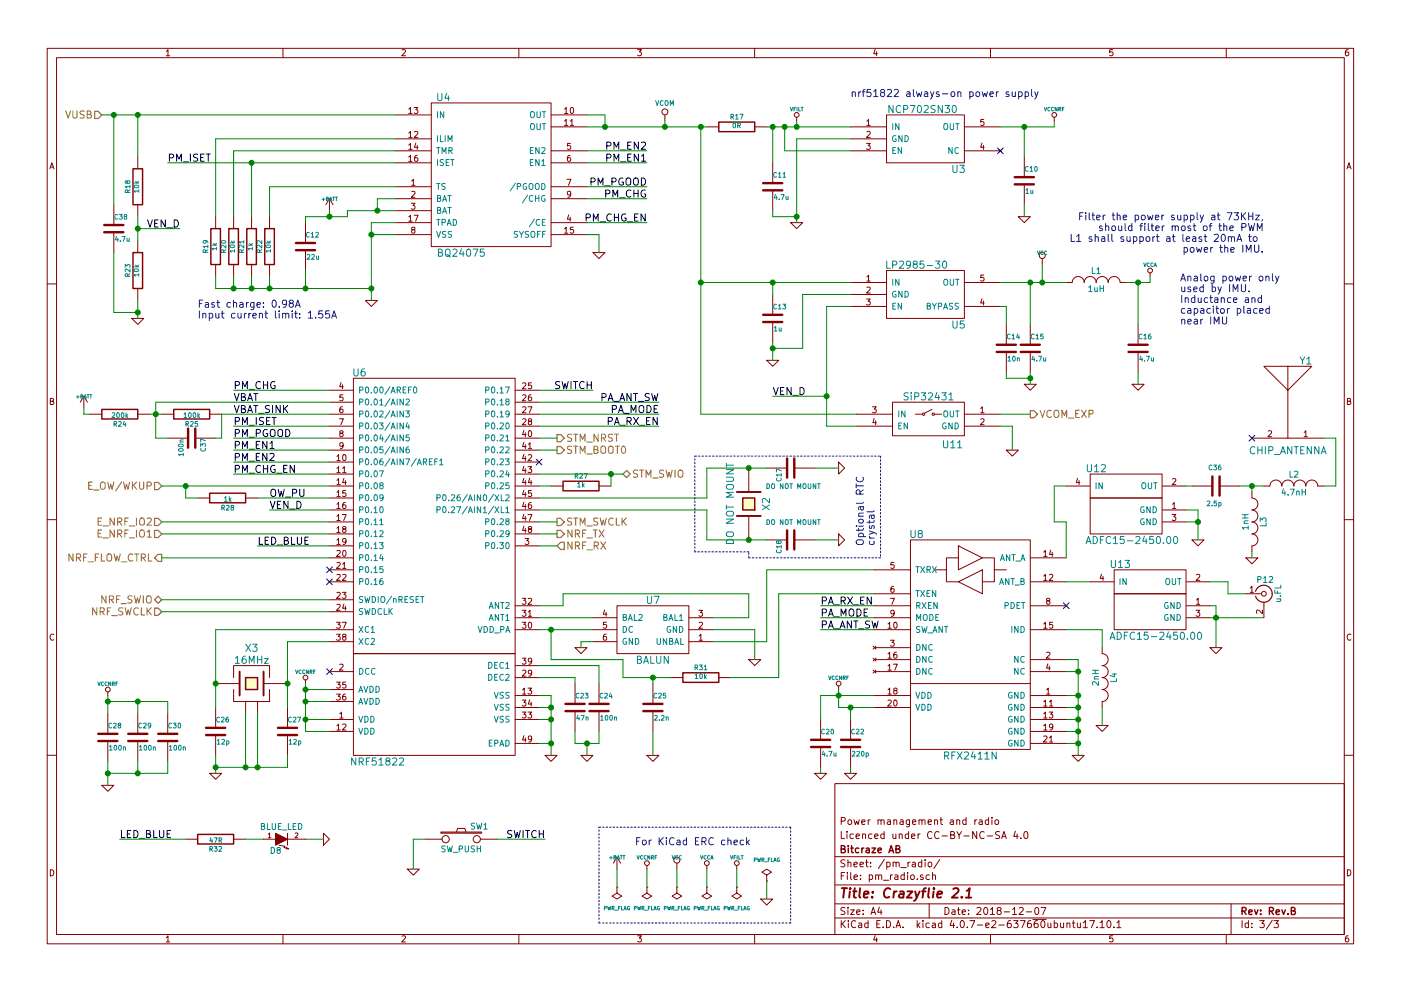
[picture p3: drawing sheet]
<svg xmlns="http://www.w3.org/2000/svg" width="297mm" height="210mm" viewBox="0 0 297 210" stroke-linecap="round" stroke-linejoin="round" font-family="sans-serif">
<g fill="none" stroke="#840000" stroke-width=".21">
<path d="M10 10.3h277v189.9h-277zM12 12.2h273v186.1h-273zM35.3 10.9l.3-.4v1.3M35.3 11.8h.7M60 10.3v1.9M85.2 10.6l.5-.1 .3 .4-.8 .9h.8M110 10.3v1.9M135.2 10.5h.8l-.4 .5 .3 .1 .1 .2-.1 .4-.2 .1-.5-.1M160 10.3v1.9M185.5 10.5l-.3 .9h.8M185.9 11v.8M210 10.3v1.9"/>
<path d="M235.9 10.5h-.6v.6h.6l.1 .5-.3 .2-.4-.1M260 10.3v1.9M285.9 10.5l-.4 .1-.2 .2-.1 .8 .3 .2 .4-.1 .1-.4-.1-.2-.4-.1-.3 .3M10.6 35.8l.4-1.3 .4 1.3M10.7 35.5h.6M29.2 33.3v2.5M83.8 39.6h7.6M83.8 32h7.6M83.8 34.5h7.6M83.8 24.4h7.6M83.8 29.5h7.6M86.7 28.2l.3-.3v1.3"/>
<path d="M86.7 23.2l.3-.4v1.3M86.7 30.8l.3-.4v1.3M86.7 33.3l.3-.3v1.2M86.7 24.1h.7M86.7 29.2h.7M86.7 31.7h.7M86.7 34.2h.7M87.3 38.4l.3-.4v1.3M87.3 39.3h.7M87.8 22.8h.8l-.4 .5 .3 .1v.5l-.1 .2-.6-.2M87.9 28l.5-.1 .2 .3-.8 1h.8M88.2 30.3l-.3 1h.7"/>
<path d="M88.5 33h-.4l-.2 .3v.7l.2 .2 .4-.1v-.6l-.4-.1-.2 .3M88.5 30.8v.9M91.4 21.8h25.4v30.5h-25.4zM116.8 39.6h7.7M116.8 32h7.7M116.8 34.5h7.7M116.8 24.4h7.7M116.8 26.9h7.7M119.7 23.2l.3-.4v1.3M119.7 25.7l.3-.4v1.3M119.7 24.1h.7M119.7 26.6h.7"/>
<path d="M120.2 38h.9l-.6 1.3M120.9 33h-.4l-.2 .3v.7l.2 .2 .5-.1-.1-.6-.4-.1-.2 .3M120.9 25.7l.4-.4v1.3M120.9 26.6h.7M121 30.4h-.7v.6h.7v.6l-.2 .1-.5-.1M121 22.9l.2-.1a.67 .67 0 0 1 .4 .6 .67 .67 0 0 1-.4 .7l-.3-.5zM141 24.4v1.2M149.9 26.9h2.5M160 26.9h2.6M163.8 34.5v4.4M168.9 24.9v.7M180.3 32h7.7"/>
<path d="M180.3 26.9h7.7M180.3 29.5h7.7M183.7 30.4h.8l-.4 .5 .4 .1v.6l-.2 .1-.6-.1M183.8 25.7l.3-.4v1.3M183.8 28l.5-.1 .2 .3-.8 1h.8M183.8 26.6h.7M188 24.4h16.5v10.1h-16.5zM204.5 32h7.6M204.5 26.9h7.6M208.2 30.3l-.3 1h.8M208.5 30.8v.9M208.6 25.3h-.6l-.1 .6h.7v.6l-.2 .1-.5-.1"/>
<path d="M211.8 31.7l.6 .6M212.4 31.7l-.6 .6M217.2 33.3v4.3M217.2 39.1v4.3M223.5 24.9v.7M285.6 35.8l.4-1.3 .4 1.3M285.7 35.5h.6M24.1 43.4v4.3M24.1 49.3v4.3M29.2 43.4v2.6M29.2 51v2.6M45.7 46v2.5"/>
<path d="M45.7 56.1v2.6M49.5 46v2.5M49.5 56.1v2.6M53.3 46v2.5M53.3 56.1v2.6M57.1 46v2.5M57.1 56.1v2.6M64.8 47.2v4.4M64.8 53.1v4.3M69.8 42.2l-.7 1.2M69.8 42.2v2.5M69.8 42.2l.8 1.2"/>
<path d="M83.8 42.2h7.6M83.8 44.7h7.6M83.8 47.2h7.6M83.8 49.8h7.6M86.7 46l.3-.3v1.2M86.7 46.9h.7M87.2 43.1h.8l-.4 .5 .3 .1v.6l-.1 .1-.6-.1M87.3 40.7l.5-.1 .2 .3-.8 1h.8M87.5 48.7l-.2-.2v-.2h.6v.3l-.5 .2-.1 .2v.3l.2 .2h.3l.2-.3-.1-.3-.1-.2M87.8 45.7h.8l-.5 1.2M116.8 42.2h7.7M116.8 47.2h7.7"/>
<path d="M116.8 49.8h7.7M119.7 48.6l.3-.4v1.3M119.7 49.5h.7M120.6 45.6l-.3 .9h.8M120.9 46.1v.8M121 41.1l-.2 .3-.4-.1-.1-.6 .5-.1 .2 .2v.7l-.4 .4h-.2M121.6 48.2h-.6l-.1 .6h.7v.5l-.2 .2-.5-.2M125.7 53.6h2.6l-1.3 1.3zM163.8 40.4v4.3M167.6 47.2h2.6l-1.3 1.3zM180.3 59.9h7.7M183.8 58.7l.3-.3v1.2"/>
<path d="M183.8 59.6h.7M188 57.4h16.5v10.2h-16.5zM204.5 59.9h7.6M208.6 58.4h-.6l-.1 .5h.7v.6l-.2 .1-.5-.1M215.9 46h2.5l-1.2 1.2zM221 54.9v1.2M226.1 59.9h1.2a1.27 1.27 0 0 1 1.3-1.2 1.27 1.27 0 0 1 1.3 1.2 1.27 1.27 0 0 1 1.2-1.2 1.27 1.27 0 0 1 1.3 1.2 1.27 1.27 0 0 1 1.3-1.2 1.27 1.27 0 0 1 1.2 1.2 1.27 1.27 0 0 1 1.3-1.2 1.27 1.27 0 0 1 1.3 1.2h1.3M243.8 57.9v.8M10 60.2h2M27.9 67.6h2.6l-1.3 1.2zM29.2 61.2v2.5M77.5 63.7h2.5l-1.3 1.3z"/>
<path d="M162.6 76.4h2.5l-1.3 1.3zM163.8 62.5v4.3M163.8 68.3v4.3M180.3 62.5h7.7M180.3 65h7.7M183.7 63.4h.8l-.4 .5 .4 .1v.6l-.2 .1-.6-.1M183.8 61l.5-.1 .2 .4-.8 .9h.8M204.5 65h7.6M208.2 63.4l-.3 .9h.8M208.5 63.8v.9M213.4 68.8v4.3M213.4 74.7v4.3"/>
<path d="M218.4 68.8v4.3M218.4 74.7v4.3M241.3 68.8v4.3M241.3 74.7v4.3M273 77.7v5.1l-5-5.1h10.1l-5.1 5.1v10.2M285 60.2h2M10.7 85.1h.5l.1-.5-.6-.1v1.3h.5l.2-.4-.3-.3M17.8 84.1l-.8 1.2M17.8 84.1v2.5M17.8 84.1l.7 1.2M19 87.9h2.6M29.2 87.9h2.5"/>
<path d="M34.3 87.9h2.5M35.6 93h4.3M41.4 93h4.3M44.4 87.9h2.6M69.8 93h5.1M69.8 87.9h5.1M69.8 82.8h5.1M69.8 85.3h5.1M69.8 90.4h5.1M69.8 95.5h5.1M69.8 98h5.1M71.4 96.8l.4-.3v1.2"/>
<path d="M71.4 99.4l.4-.4v1.3M71.4 97.7h.7M72 88.8h.8l-.5 1.3M72.3 91.9l-.3-.2 .1-.2h.6v.3l-.6 .2-.1 .2 .1 .3 .2 .2h.2l.2-.3v-.4l-.2-.1M72.3 81.1l-.3 1h.8M72.6 86.3l-.3 .1-.2 .2-.1 .7 .3 .3 .4-.2-.1-.6h-.3l-.3 .2M72.6 81.6v.9M72.6 99.4l.4-.4v1.3M72.7 83.8h-.6l-.1 .5h.7v.6l-.2 .1-.5-.1M72.7 94.5l-.2 .2-.4-.1v-.6l.4-.1 .2 .3v.7l-.3 .3h-.3M72.7 96.6l.2-.1a.67 .67 0 0 1 .5 .6 .67 .67 0 0 1-.5 .6l-.3-.4zM74.9 80.3h34.3v58.4h-34.3z"/>
<path d="M109.2 93h5.1M109.2 87.9h5.1M109.2 82.8h5.1M109.2 85.3h5.1M109.2 90.4h5.1M109.2 95.5h5.1M109.2 98h5.1M110.8 81.3l.5-.1 .2 .4-.8 .9h.8M110.8 83.9l.5-.1 .2 .3-.8 .9h.8M110.8 86.4l.5-.1 .2 .4-.8 .9h.8M110.8 88.9l.5-.1 .2 .4-.8 .9h.8M111.1 91.3l-.3 .9h.8"/>
<path d="M111.1 93.8l-.3 1h.8M111.1 96.4l-.3 .9h.8M111.1 98.9l-.3 .9h.8M111.4 91.8v.9M111.4 94.3v.9M111.4 96.9v.8M111.4 99.4v.9M111.9 99h.8l-.4 .5 .4 .1v.5l-.2 .2-.6-.2M111.9 86.3h.9l-.6 1.3M112 94.3l.4-.4v1.3M112 96.6l.5-.1 .2 .3-.8 .9h.8M112 95.2h.7"/>
<path d="M112.1 91.5l.2-.1a.67 .67 0 0 1 .4 .6 .67 .67 0 0 1-.4 .7l-.3-.5zM112.2 89.4l-.2-.3 .1-.2h.6v.3l-.6 .2-.1 .2 .1 .4 .1 .1h.3l.2-.2v-.4l-.2-.1M112.6 83.8h-.4l-.1 .3-.1 .7 .2 .2 .5-.1-.1-.6-.4-.1-.2 .3M112.7 81.2h-.6l-.1 .6h.7v.6l-.2 .1-.5-.1M158.7 99.3v5.1M162.6 99.3h4.3M168.4 99.3h4.3M177.8 98l1.3 1.3-1.3 1.3zM181.6 87.9h7.6M181.6 90.4h7.6M185 86.3h.8l-.5 .5 .4 .1v.5l-.2 .2-.5-.2M185.3 88.8l-.2 .9h.7"/>
<path d="M185.6 89.2v.9M189.2 85.3h15.3v7.2h-15.3zM194.1 87.9h1.5M197.6 86.9l-1.5 .7M198.1 87.9h1.5M204.5 87.9h7.6M204.5 90.4h7.6M207.9 86.7l.4-.4v1.3M207.9 88.9l.5-.1 .2 .4-.8 .9h.8M207.9 87.6h.7M213.4 95.5h2.5l-1.3 1.3zM217.2 81.5h2.5l-1.3 1.3z"/>
<path d="M240 81.5h2.6l-1.3 1.3zM265.4 93h15.3M268.9 91.5l.5-.1 .2 .3-.8 1h.8M276.5 91.7l.4-.3v1.3M276.5 92.7h.7M285.7 85.1h.5l.1-.5-.6-.1v1.3h.5l.2-.4-.3-.3M10 110.3h2M41.9 105.7h2.5M52.1 105.7h2.5M69.8 103.1h5.1M69.8 115.8h5.1M69.8 118.4h5.1"/>
<path d="M69.8 100.6h5.1M69.8 105.7h5.1M69.8 108.2h5.1M69.8 110.7h5.1M69.8 113.3h5.1M71.4 116.9l.5-.1 .2 .3-.8 1h.8M71.4 119.4l.5-.1 .2 .4-.8 .9h.8M71.4 101.9l.4-.4v1.3M71.4 104.4l.4-.3v1.3M71.4 107l.4-.4v1.3M71.4 109.5l.4-.3v1.2M71.4 112.1l.4-.4v1.3"/>
<path d="M71.4 114.6l.4-.4v1.3M71.4 100.3h.7M71.4 102.8h.7M71.4 105.4h.7M71.4 107.9h.7M71.4 110.4h.7M71.4 113h.7M71.4 115.5h.7M72.6 109.2h.8l-.5 1.2M72.6 119.7l.4-.4v1.3M72.6 100.3h.8M72.7 116.9l.2-.1a.67 .67 0 0 1 .5 .6 .67 .67 0 0 1-.5 .7l-.3-.5z"/>
<path d="M72.9 112.2l-.3-.2 .1-.2h.6v.3l-.6 .2-.1 .2 .1 .3 .2 .2h.2l.3-.3-.1-.3-.2-.2M72.9 101.5l-.3 .9h.8M73.2 106.6l-.3 .1-.2 .2-.1 .7 .3 .3 .4-.1-.1-.6-.3-.1-.3 .2M73.2 101.9v.9M73.3 104.1h-.6l-.1 .6h.7v.5l-.2 .2-.5-.2M73.4 114.8l-.3 .2h-.4v-.7l.4-.1 .3 .3-.1 .7-.3 .3h-.3M109.2 103.1h5.1M109.2 115.8h5.1M109.2 100.6h5.1M109.2 105.7h5.1M109.2 108.2h5.1M109.2 110.7h5.1"/>
<path d="M109.2 113.3h5.1M111.1 101.5l-.3 .9h.8M111.1 104l-.3 .9h.8M111.1 106.5l-.3 1h.8M111.1 109.1l-.3 .9h.8M111.1 111.6l-.3 .9h.8M111.3 114.2h.8l-.4 .5 .4 .1v.6l-.2 .1-.6-.1M111.4 101.9v.9M111.4 104.5v.9M111.4 107v.9M111.4 109.6v.8M111.4 112.1v.9"/>
<path d="M111.9 109.2h.9l-.6 1.2M112.2 112.2l-.2-.2 .1-.2h.6v.3l-.6 .2-.1 .2 .1 .3 .1 .2h.3l.2-.3v-.3l-.2-.2M112.3 101.5l-.3 .9h.8M112.6 106.6l-.4 .1-.1 .2-.1 .7 .2 .3 .5-.1-.1-.6-.4-.1-.2 .2M112.6 101.9v.9M112.7 104.1h-.6l-.1 .6h.7v.5l-.2 .2-.5-.2M116.8 103.1h2.6M127 103.1h2.5M158.7 109.5v5M162.6 114.5h4.3M168.4 114.5h4.3M177.8 113.3l1.3 1.2-1.3 1.3z"/>
<path d="M189.5 119.3h-.6v.6h.6v.6l-.1 .1-.5-.1M193 114.5h25.4v44.5h-25.4zM203.2 118.4h-2.5v2.5h-2.6M203.2 115.8l5.1 2.6-5.1 2.5zM208.3 118.4h2.5v2.5h2.6M218.4 118.4h7.7M221.3 117.1l.3-.3v1.3M221.3 118.1h.7M222.8 116.7l-.3 .9h.8M223.1 117.2v.9M226.1 103.1h5M228.5 101.5l-.3 .9h.8"/>
<path d="M228.8 101.9v.9M231.1 100.6h15.3v5.1h-15.3zM231.1 105.7h15.3v7.6h-15.3zM246.5 103.1h5M246.5 108.2h5M246.5 110.7h5M248.5 109.2h.8l-.4 .4 .4 .1v.6l-.2 .1-.6-.1M248.6 107l.3-.4v1.3M248.6 101.6l.5-.1 .2 .4-.8 .9h.8M248.6 107.9h.7M252.7 114.5h2.6l-1.3 1.3zM252.7 103.1h4.3"/>
<path d="M258.6 103.1h4.3M264.2 118.4h2.5l-1.3 1.2zM265.4 104.4v1.3a1.27 1.27 0 0 1 1.3 1.2 1.27 1.27 0 0 1-1.3 1.3 1.27 1.27 0 0 1 1.3 1.3 1.27 1.27 0 0 1-1.3 1.2 1.27 1.27 0 0 1 1.3 1.3 1.27 1.27 0 0 1-1.3 1.3 1.27 1.27 0 0 1 1.3 1.2 1.27 1.27 0 0 1-1.3 1.3v1.3M268 103.1h1.2a1.27 1.27 0 0 1 1.3-1.3 1.27 1.27 0 0 1 1.3 1.3 1.27 1.27 0 0 1 1.2-1.3 1.27 1.27 0 0 1 1.3 1.3 1.27 1.27 0 0 1 1.3-1.3 1.27 1.27 0 0 1 1.3 1.3 1.27 1.27 0 0 1 1.2-1.3 1.27 1.27 0 0 1 1.3 1.3h1.3M285 110.3h2M11.4 134.6a.58 .58 0 0 0-.8 .6 .58 .58 0 0 0 .8 .5M69.8 136.1h5.1M69.8 133.6h5.1M69.8 120.9h5.1M69.8 123.4h5.1M69.8 127.2h5.1M69.8 129.8h5.1"/>
<path d="M71.3 132h.8l-.4 .5 .4 .1v.6l-.2 .1-.6-.1M71.3 134.6h.8l-.4 .4 .4 .1v.6l-.2 .1-.6-.1M71.4 122l.5-.1 .2 .3-.8 .9h.8M71.4 125.8l.5-.1 .2 .3-.8 .9h.8M71.4 128.3l.5-.1 .2 .4-.8 .9h.8M72.6 125.7h.8l-.5 .5 .4 .1v.5l-.2 .1-.5-.1M72.6 132h.8l-.5 1.3M72.6 122l.5-.1 .3 .3-.8 .9h.8M72.6 120.6h.8M72.9 135.1l-.3-.2 .1-.2h.6v.3l-.6 .1-.1 .3 .1 .3 .2 .1h.2l.3-.2-.1-.4-.2-.1M72.9 128.1l-.3 1h.8M73.2 128.6v.9"/>
<path d="M74.9 138.7h34.3v21.6h-34.3zM109.2 133.6h5.1M109.2 131.1h5.1M109.2 128.5h5.1M110.7 132h.8l-.4 .5 .4 .1v.6l-.2 .1-.6-.1M110.7 129.5h.8l-.4 .5 .4 .1v.5l-.2 .2-.6-.2M110.7 126.9h.8l-.4 .5 .4 .1v.6l-.2 .1-.6-.1M110.7 139.6h.8l-.4 .5 .4 .1v.6l-.2 .1-.6-.1M112 129.8l.4-.3v1.3M112 127l.5-.1 .2 .4-.8 .9h.8M112 130.8h.7M112.1 132.1l.2-.1a.67 .67 0 0 1 .4 .7 .67 .67 0 0 1-.4 .6l-.3-.5z"/>
<path d="M121.9 137.4h2.6l-1.3 1.3zM125.7 136.1h5.1M125.7 133.6h5.1M125.7 131.1h5.1M128.2 129.4l-.3 .9h.8M128.5 134.6h-.4l-.1 .3-.1 .7 .2 .2 .5-.1-.1-.6-.4-.1-.2 .3M128.5 129.9v.9M128.6 132h-.6l-.1 .6h.7v.6l-.2 .1-.5-.1M130.8 128.5h15.2v10.2h-15.2zM146 136.1h5.1M146 133.6h5.1M146 131.1h5.1"/>
<path d="M148.2 129.5h.7l-.4 .5 .4 .1v.5l-.2 .2-.5-.2M148.2 134.9l.4-.3v1.2M148.2 132.1l.5-.1 .2 .4-.7 .9h.7M148.2 135.8h.7M158.7 139.9h2.6l-1.3 1.3zM185.1 137.1l.6 .6M185.1 139.6l.6 .7M185.4 133.6h7.6M185.4 131.1h7.6M185.4 120.9h7.6M185.4 128.5h7.6M185.4 139.9h7.6"/>
<path d="M185.4 137.4h7.6M185.4 126h7.6M185.7 137.1l-.6 .6M185.7 139.6l-.6 .7M188.3 132.4l.3-.4v1.3M188.3 138.7l.3-.3v1.2M188.3 133.3h.7M188.3 139.6h.7M188.8 135.8h.8l-.4 .5 .3 .1v.6l-.1 .1-.6-.1M188.8 126.9h.8l-.5 1.3M189.5 124.4l-.4 .1-.2 .2v.7l.2 .3 .4-.2v-.6h-.4l-.2 .2M189.6 130l-.2 .3-.4-.1-.1-.6 .5-.1 .2 .2-.1 .7-.3 .4h-.2"/>
<path d="M189.6 132.1l.2-.1a.67 .67 0 0 1 .4 .7 .67 .67 0 0 1-.4 .6l-.3-.5zM190.1 138.4h-.4l-.2 .3v.7l.2 .2 .4-.1v-.6h-.4l-.2 .2M200.7 120.9v2.5h2.5M203.2 123.4l5.1-2.5v5.1zM210.8 120.9v2.5h-2.5M218.4 133.6h7.7M218.4 123.4h7.7M218.4 128.5h7.7M218.4 139.9h7.7M221.3 122.2l.3-.3v1.2M221.3 132.4l.3-.4v1.3M221.3 133.3h.7"/>
<path d="M221.3 123.1h.7M221.9 138.5l.5-.1 .2 .3-.8 .9h.8M222.1 127.5l-.2-.3v-.2h.7v.3l-.6 .2-.1 .2v.4l.2 .1h.3l.2-.2v-.4l-.2-.1M222.5 122l.5-.1 .2 .3-.8 .9h.8M223.2 132h-.6l-.1 .6h.7v.6l-.2 .1-.5-.1M231.1 123.4h5M233.6 121.8l-.3 .9h.7M233.7 137.4v1.3a1.27 1.27 0 0 1 1.2 1.2 1.27 1.27 0 0 1-1.2 1.3 1.27 1.27 0 0 1 1.2 1.3 1.27 1.27 0 0 1-1.2 1.3 1.27 1.27 0 0 1 1.2 1.2 1.27 1.27 0 0 1-1.2 1.3 1.27 1.27 0 0 1 1.2 1.3 1.27 1.27 0 0 1-1.2 1.2v1.3M233.9 122.3v.8M236.2 120.9h15.3v5.1h-15.3zM236.2 126h15.3v7.6h-15.3zM251.5 131.1h5"/>
<path d="M251.5 123.4h5M251.5 128.5h5M253.6 129.5h.8l-.5 .5 .4 .1v.5l-.1 .2-.6-.2M253.7 127.3l.3-.4v1.3M253.7 122l.5-.1 .2 .3-.8 .9h.8M253.7 128.2h.7M256.5 137.4h2.6l-1.3 1.3zM264.2 126h3.3M265.1 124.8l.3-.4v1.3M265.1 125.7h.7M267.7 129.4v.8l-.9-.8-.4 .3 .1 .4M268 127.8v3.3"/>
<path d="M286.4 134.6a.58 .58 0 0 0-.8 .6 .58 .58 0 0 0 .8 .5M22.9 146.8v.8M22.9 151.4v4.3M22.9 157.2v4.3M29.2 151.4v4.3M29.2 157.2v4.3M35.6 151.4v4.3M35.6 157.2v4.3M45.7 150.1v4.3M45.7 156v4.3M45.7 145h5.1M49.5 146.3v2.5h7.6v-2.5"/>
<path d="M49.5 143.8v-2.6h7.6v2.6M52.1 148.8v2.6M54.6 148.8v2.6M55.9 145h5.1M61 150.1v4.3M61 156v4.3M64.8 144.3v.7M69.8 152.6h5.1M69.8 142.5h5.1M69.8 155.2h5.1M69.8 146.3h5.1M69.8 148.8h5.1"/>
<path d="M71.3 144.7h.8l-.4 .5 .4 .1v.6l-.2 .1-.6-.1M71.3 147.3h.8l-.4 .4 .4 .1v.6l-.2 .1-.6-.1M71.4 154l.4-.4v1.3M71.4 154.9h.7M72 151.4l.4-.3v1.2M72 141l.5-.1 .2 .4-.7 .9h.7M72 152.3h.7M72.6 153.7l.5-.1 .3 .4-.8 .9h.8M73.2 147.3h-.3l-.2 .3-.1 .7 .3 .2 .4-.1-.1-.6-.3-.1-.3 .3M73.3 144.7h-.6l-.1 .6h.7v.6l-.2 .1-.5-.1M109.2 143.8h5.1M109.2 152.6h5.1"/>
<path d="M109.2 147.6h5.1M109.2 150.1h5.1M109.2 141.2h5.1M109.2 157.7h5.1M110.7 151.1h.8l-.4 .5 .4 .1v.5l-.2 .1-.6-.1M110.7 148.5h.8l-.4 .5 .4 .1v.6l-.2 .1-.6-.1M110.8 146.3l.4-.3v1.3M110.8 142.3l.5-.1 .2 .3-.8 1h.8M110.8 147.3h.7M111.1 156.1l-.3 .9h.8M111.4 156.6v.8M111.9 146h.8l-.4 .5 .4 .1v.5l-.2 .2-.6-.2"/>
<path d="M111.9 151.1h.8l-.4 .5 .4 .1v.5l-.2 .1-.6-.1M112.3 148.5l-.3 .9h.8M112.6 148.9v.9M112.7 142.7l-.2 .3-.4-.1v-.6l.4-.1 .2 .2v.7l-.3 .4h-.3M112.7 140.2l-.2 .2h-.4v-.7l.4-.1 .2 .3v.7l-.3 .3h-.3M112.7 156.7l-.2 .2h-.4v-.6l.4-.1 .2 .2v.7l-.3 .3h-.3M121.9 145v4.3M121.9 150.9v4.3M127 145v4.3M127 150.9v4.3M138.4 145v4.3M138.4 150.9v4.3"/>
<path d="M142.2 143.8h2.6M152.4 143.8h2.5M174 152.6v4.4M174 158.5v4.3M177.8 145.5v.8M180.3 152.6v4.4M180.3 158.5v4.3M185.1 142.2l.6 .6M185.4 142.5h7.6M185.4 147.6h7.6M185.4 150.1h7.6M185.7 142.2l-.6 .6"/>
<path d="M188.3 148.6l.4-.1 .3 .4-.8 .9h.8M188.3 141.3l.3-.4v1.3M188.3 146.3l.3-.3v1.3M188.3 147.3h.7M188.3 142.2h.7M189.4 140.9h.8l-.5 1.3M189.6 148.6l.2-.1a.67 .67 0 0 1 .4 .7 .67 .67 0 0 1-.4 .6l-.3-.5zM189.7 146.5l-.2-.2v-.2h.6v.3l-.5 .2-.1 .2v.3l.2 .2h.3l.2-.3-.1-.3-.1-.2M193 145h25.4M218.4 152.6h7.7M218.4 142.5h7.7M218.4 155.2h7.7"/>
<path d="M218.4 147.6h7.7M218.4 150.1h7.7M218.4 157.7h7.7M221.3 148.9l.3-.4v1.3M221.3 156.3l.5-.1 .2 .3-.8 .9h.8M221.3 151.4l.3-.3v1.2M221.3 154l.3-.4v1.3M221.3 152.3h.7M221.3 154.9h.7M221.3 149.8h.7M221.9 146.3l.3-.3v1.3M221.9 147.3h.7"/>
<path d="M222.2 140.8l-.3 1h.8M222.4 151.1h.8l-.4 .5 .4 .1v.5l-.2 .1-.6-.1M222.5 141.3v.9M222.5 148.9l.4-.4v1.3M222.5 156.5l.4-.3v1.2M222.5 149.8h.7M222.5 157.4h.7M223.2 154.1l-.2 .3-.4-.1v-.6l.4-.1 .2 .2v.8l-.3 .3h-.3M232.4 153.9h2.5l-1.2 1.3zM10 160.2h2M21.6 166.6h2.5l-1.2 1.3zM39.4 178h2.5"/>
<path d="M44.4 164.1h2.6l-1.3 1.2zM49.5 178h2.6M55.9 178h2.5M56.9 177l.2-.3v1M56.9 177.7h.5M59.2 179.3l1.3 .3-.3 .2 1 .3M60.7 179.8l.5 .3h-.5M61 179.3h.1M61 176.8v2.5M61 178h3.8M62.6 176.8l.4-.1 .1 .3-.6 .7h.6M68.6 176.8l1.2 1.2-1.2 1.3z"/>
<path d="M90.2 178h3.5M93.5 176.5h8.6v.3h-8.6zM96.8 176.5l.2-.7h1.6l.2 .7M101.9 178h3.5M115.6 160.3h2.5l-1.3 1.2zM123.2 160.3h2.5l-1.2 1.2zM137.2 160.3h2.5l-1.3 1.2zM172.7 164.1h2.6l-1.3 1.2zM177 166.3h108v32h-108zM178.4 176.4v1.5h.7M178.4 174.2l.7-.1 .1-.2-.1-.3-.2-.2h-.5v1.5M179.1 164.1h2.5l-1.3 1.2z"/>
<path d="M179.6 176.4v.2M179.6 176.9v1M179.9 174.1l.2-.2 .4 .2 .1 .5-.2 .2-.3 .1-.2-.1zM180.9 177l-.4-.1-.3 .3 .1 .6 .2 .1 .4-.1M181.1 173.9l.3 1 .2-.7 .3 .7 .3-1M181.5 177.4l.7-.1v-.3l-.5-.1-.2 .2 .1 .7h.6M182.7 174.4l.7-.1v-.3l-.5-.1-.2 .2 .1 .7h.6M182.9 177.1l.2-.2 .4 .1v.9M182.9 176.9v1M184.1 173.9v1M184.5 173.9l-.4 .3M184.9 177l-.5-.1-.3 .3 .1 .6 .2 .1 .5-.1"/>
<path d="M185.4 177.4l.8-.1-.1-.3-.4-.1-.3 .2 .1 .7h.6M186.2 174.1l.2-.2 .3 .1 .1 .9M186.2 173.9v1M186.8 174.1l.2-.2 .4 .1 .1 .9M187.5 177l-.5-.1-.3 .3 .1 .6 .2 .1 .5-.1M187.5 176.4v1.5M188.2 174h.5l.1 .9M188.8 174.3l-.7 .3 .2 .3 .5-.1M189.3 176.9l.1 .9 .3 .1 .2-.1M189.5 174.1l.2-.2 .4 .1v.9M189.5 173.9v1M189.9 176.9v1"/>
<path d="M190.7 177.1l.2-.2 .3 .1 .1 .9M190.7 176.9v1M190.9 174h.5l.1 .9M191.5 174.3l-.7 .3 .2 .3 .5-.1M192.6 177l-.4-.1-.3 .3 .1 .6 .2 .1 .4-.1M192.6 176.4v1.5M192.8 173.9v1.4l-.2 .1h-.4M192.8 174l-.4-.1-.3 .3 .1 .6 .2 .1 .4-.1M193.3 177.4l.7-.1-.1-.3-.4-.1-.2 .2v.7h.6M193.5 174.4l.7-.1-.1-.3-.4-.1-.2 .2v.7h.6M194.6 176.9v1M194.8 174.1l.2-.2 .4 .1 .1 .9"/>
<path d="M194.8 173.9v1M195.1 176.9l-.5 .3M195.5 174.1l.2-.2 .4 .1v.9M196.8 174.4l.7-.1-.1-.3-.4-.1-.2 .2v.7h.6M197.6 176.6a.71 .71 0 0 0-1 .5 .71 .71 0 0 0 .7 .8l.3-.1M198.1 174.1l.2-.2 .4 .1 .1 .9M198.1 173.9v1M199.1 176.6a.71 .71 0 0 0-1 .5 .71 .71 0 0 0 .7 .8l.3-.1M199.3 173.9h.5M199.5 173.4v1.3l.3 .2M199.7 177.4h1.2M201.5 174h.6v.9"/>
<path d="M201.6 177.1l.7-.1v-.4l-.2-.2h-.5v1.5h.6l.2-.1v-.4l-.3-.3M202.1 174.3l-.7 .3 .3 .3 .4-.1M202.8 174.1l.2-.2 .4 .1 .1 .9M202.8 173.9v1M202.9 176.4l.5 .8 .5-.8M203.4 177.2v.7M204.4 177.4h1.1M204.8 174l-.4-.1-.3 .3 .1 .6 .2 .1 .4-.1M204.8 173.4v1.5M206.7 173.9v1M207.1 176.4v1.5l-.9-1.5v1.5M207.1 173.9l-.4 .3"/>
<path d="M207.6 174h.6l.1 .9M208.3 174.3l-.8 .3 .3 .3 .5-.1M208.7 176.6a.71 .71 0 0 0-1 .5 .71 .71 0 0 0 .7 .8l.3-.1M209.3 177.4h1.1M209.6 174l-.4-.1-.3 .3 .1 .6 .2 .1 .4-.1M209.6 173.4v1.5M210.3 173.4v.2M210.3 173.9v1M211 174.1l.2-.2 .5 .2v.5l-.1 .2-.4 .1-.2-.1zM211.9 176.5l-.5-.1-.3 .3 .1 .3 .7 .4v.4l-.2 .1-.6-.1M212.4 177.9l.5-1.5 .5 1.5M212.5 177.5h.7"/>
<path d="M215.3 176.3l-.4 1.1h1M215.6 176.9v1M216.4 177.8v.1M217.2 176.6l.2-.2a.8 .8 0 0 1 .5 .8 .8 .8 0 0 1-.5 .7l-.3-.5zM227.3 160.3h2.6l-1.3 1.2zM285 160.2h2M10.7 184.5a.65 .65 0 0 1 .7 .7 .65 .65 0 0 1-.7 .6zM35.3 198.9l.3-.4v1.3M35.3 199.8h.7M60 198.3v1.9M85.2 198.6l.5-.1 .3 .4-.8 .9h.8M86.4 184.4h2.5l-1.3 1.3z"/>
<path d="M110 198.3v1.9M130.8 188.2h.1M130.8 188.2v1.3l1 .6-1 .6-1-.6 1-.6M130.8 181.9l-.8 1.2M130.8 181.9v2.5M130.8 181.9l.8 1.2M135.2 198.5h.8l-.4 .5 .3 .1 .1 .2-.1 .4-.2 .1-.5-.1M137.2 188.2h.1M137.2 188.2v1.3l1 .6-1 .6-1.1-.6 1.1-.6M137.2 183.6v.8M143.5 188.2h.1M143.5 188.2v1.3l1 .6-1 .6-1-.6 1-.6"/>
<path d="M143.5 183.1v1.3M149.9 183.6v.8M149.9 188.2h.1M149.9 188.2v1.3l1 .6-1 .6-1.1-.6 1.1-.6M156.2 188.2h.1M156.2 188.2v1.3l1 .6-1 .6-1-.6 1-.6M156.2 183.6v.8M160 198.3v1.9M161.3 190.7h2.5l-1.2 1.3zM162.6 186.9h.1M162.6 185.7l1-.7-1-.6-1.1 .6 1.1 .7v1.2M177 194.8h108"/>
<path d="M177 191.8h108M177 187.8h108M177 181.8h108M178.4 195.3v1.5M178.4 185.8h.5M178.6 196l.6 .8M179.1 185.1h-.7v1.5M179.1 192.6l-.5-.1-.3 .3 .1 .3 .7 .4v.4l-.2 .1-.6-.1M179.1 182.5l-.5-.1-.3 .3 .1 .3 .7 .4v.4l-.2 .1-.6-.1M179.2 195.3l-.8 .9M179.7 185.1v.2M179.7 185.6v1"/>
<path d="M179.8 192.5v.2M179.8 183.1l.2-.2 .4 .1v.9M179.8 182.4v1.5M179.8 193v1M179.9 195.3v.2M179.9 195.8v1M180.3 193h.8l-.8 1h.8M180.4 185.1v1.3l.2 .2M181.1 183.4l.7-.1-.1-.3-.4-.1-.2 .2v.7h.6M181.1 186.1l.7-.1-.1-.3-.4-.1-.2 .2 .1 .7h.5M181.4 195.5a.71 .71 0 0 0-1 .5 .71 .71 0 0 0 .8 .8l.2-.1M181.6 193.5l.7-.1v-.3l-.4-.1-.3 .2 .1 .7h.6"/>
<path d="M182.1 195.9h.6v.9M182.3 183.4l.8-.1-.1-.3-.4-.1-.3 .2 .1 .7h.6M182.4 186.5v.1M182.4 185.7v.1M182.7 196.2l-.7 .3 .2 .3 .5-.1M183 193.9v.1M183 193.1v.1M183.5 182.9h.6M183.7 182.4v1.3l.4 .2M184 195.9l-.4-.1-.3 .3 .1 .6 .2 .1 .4-.1M184 195.3v1.5M184.3 185.7l.4-.1 .3 .3-.1 .6h-.6"/>
<path d="M184.3 185.6v1.5M184.6 183.8v.1M184.6 183v.1M184.7 194l.4-1.5 .5 1.5M184.8 193.6h.7M185.5 198.5l-.3 .9h.8M185.6 185.7l.3-.1 .3 .1 .1 .9M185.6 185.6v1M185.9 199v.8M185.9 196h.5M186.3 185.8l.2-.2 .4 .1v.9M186.4 192.5l-.3 1h.9"/>
<path d="M186.6 195.3h-.7v1.5h.7M186.8 193v1M187.2 196.7v.1M187.3 186.8h1.1M187.5 182.3l-1.3 2M188 195.3a.76 .76 0 0 1 .8 .8 .76 .76 0 0 1-.8 .7zM188 183l.4-.1 .3 .3-.1 .6h-.6M188 182.9v1.5M188.8 185.6v1M189.2 185.6l-.4 .3M189.4 183.1l.2-.2 .3 .1 .1 .9M189.4 182.9v1"/>
<path d="M189.5 196.7v.1M189.7 185.7h.6l.1 .9M190 196.8l.4-1.5 .6 1.5M190 183.1l.2-.2 .4 .1 .1 .9M190.1 196.4h.7M190.4 186l-.7 .3 .2 .3 .5-.1M191 184.1h1.2M191.5 196.7v.1M191.7 185.7l-.4-.1-.3 .3 .1 .6 .2 .1 .4-.1M191.7 185.1v1.5M192.4 185.1v.2M192.4 185.6v1"/>
<path d="M192.5 182.9v1M192.9 182.9l-.4 .3M193.1 185.7l.2-.1 .5 .1 .1 .6-.2 .2-.4 .1-.2-.1zM193.4 183h.6l.1 .9M194.1 183.3l-.7 .3 .2 .3 .5-.1M194.5 195.3v1.5M194.5 186.5v.1M194.6 196.3l.4 .5M195 195.8l-.5 .6M195.4 183l-.4-.1-.3 .3 .1 .6 .2 .1 .4-.1M195.4 182.4v1.5M195.7 195.3v.2"/>
<path d="M195.7 195.8v1M195.7 185.7l-.3-.1-.3 .2 .1 .2 .5 .2v.3h-.6M196.1 182.4v.2M196.1 182.9v1M196.8 183.1l.3-.2 .4 .2 .1 .5-.2 .2-.3 .1-.3-.1zM197 191.8v3M197 195.9l-.4-.1-.3 .3 .1 .6 .2 .1 .4-.1M197.1 185.7l-.5-.1-.3 .3 .1 .6 .2 .1 .5-.1M197.7 195.9h.6v.9M197.7 185.7l.2-.1 .4 .1v.9M197.7 185.1v1.5M198.3 196.2l-.7 .3 .2 .3 .5-.1"/>
<path d="M199.3 182.3l-1.3 2M199.7 195.9l-.5-.1-.2 .3v.6l.2 .1 .5-.1M199.7 195.3v1.5M200.4 192.5a.76 .76 0 0 1 .8 .8 .76 .76 0 0 1-.8 .7zM201.8 195.2l-.4 1.1h1M201.9 193.1h.5l.1 .9M202.2 195.8v1M202.5 193.4l-.7 .3 .2 .3 .5-.1M202.9 196.7v.1M203 193h.6M203.2 192.5v1.3l.4 .2M203.8 195.4l.1-.1a.8 .8 0 0 1 .6 .8 .8 .8 0 0 1-.6 .7 .97 .97 0 0 1-.1-1.4z"/>
<path d="M204 193.5l.7-.1-.1-.3-.4-.1-.2 .2 .1 .7h.5M205.1 196.7v.1M205.4 193.9v.1M205.4 193.1v.1M205.6 195.3h1.1l-.7 1.5M207.1 192.7l.6-.2 .3 .5-.9 1h.9M207.2 196.3h1.2M208.7 192.7l.2-.2a.8 .8 0 0 1 .5 .8 .8 .8 0 0 1-.5 .7l-.3-.5zM209 196.3l.7-.1v-.3l-.5-.1-.2 .2 .1 .7h.6M210 193l.4-.5v1.5M210 194h.8M210 198.3v1.9"/>
<path d="M210.3 195.5l.6-.2 .3 .5-1 1h1M211.7 193.2l-.3-.3 .1-.2 .2-.2 .4 .1 .2 .2-.1 .2-.5 .2-.3 .3v.2l.3 .3h.3l.3-.3v-.2l-.3-.3M211.8 196.3h1.1M212.9 193.5h1.1M214.3 195.3l-.5 .1a1.11 1.11 0 0 0-.1 1.3l.4 .1 .3-.1v-.5l-.3-.3-.4 .1-.1 .2M214.7 193l.4-.5v1.5M214.7 194h.8M214.9 195.3h.9l-.5 .6 .5 .1v.7l-.2 .1-.7-.1M216.1 192.7l.6-.2 .3 .5-1 1h1M216.3 195.3h1l-.6 1.5M217.6 193.5h1.1M218.5 195.3l-.4 .1a1.11 1.11 0 0 0-.1 1.3l.4 .1 .2-.1 .1-.5-.3-.3-.4 .1-.2 .2"/>
<path d="M219 195.1h2.8M219.5 192.7l.2-.2a.8 .8 0 0 1 .6 .8 .8 .8 0 0 1-.6 .7l-.3-.5zM220 195.3l-.5 .1a1.11 1.11 0 0 0-.1 1.3l.4 .1 .2-.1 .1-.5-.3-.3-.4 .1-.1 .2M220.7 192.5h1l-.6 1.5M220.8 195.5l.2-.2a.8 .8 0 0 1 .6 .8 .8 .8 0 0 1-.6 .7l-.3-.5zM222.2 195.8v.9l.4 .1 .2-.1M222.8 195.8v1M223.5 195.9l.5-.1 .2 .3-.1 .6h-.6M223.5 195.3v1.5M224.9 195.8v.9l.4 .1 .2-.1M225.5 195.8v1M226.2 196l.2-.2 .4 .1v.9"/>
<path d="M226.2 195.8v1M227.4 195.8h.5M227.6 195.3v1.3l.3 .2M228.4 195.8l.1 .9 .4 .1 .2-.1M229.1 195.8v1M229.7 195.8l.4-.5v1.5M229.7 196.8h.9M231 195.3h1.1l-.7 1.5M232.6 196.7v.1M233.2 195.8l.5-.5v1.5M233.2 196.8h.9M234.9 195.4l.1-.1a.8 .8 0 0 1 .6 .8 .8 .8 0 0 1-.6 .7 .97 .97 0 0 1-.1-1.4z"/>
<path d="M235.9 198.5h-.6v.7l.6-.1 .1 .5-.3 .2-.4-.1M236.2 196.7v.1M236.8 195.8l.4-.5v1.5M236.8 196.8h.9M260 198.3v1.9M261 191.8v6.5M263.3 195.3v1.5M264.7 195.9l-.4-.1-.3 .3 .1 .6 .2 .1 .4-.1M264.7 195.3v1.5M265.4 196.7v.1M265.4 195.9v.1M267.1 195.3h.9l-.5 .6 .5 .1v.7l-.2 .1-.7-.1"/>
<path d="M269.7 195.2l-1.2 2M270.1 195.3h.9l-.5 .6 .5 .1v.7l-.2 .1-.7-.1M285.7 184.5a.65 .65 0 0 1 .7 .7 .65 .65 0 0 1-.7 .6zM285.9 198.5l-.4 .1-.2 .3-.1 .7 .3 .2 .4-.1 .1-.4-.1-.2-.4-.1-.3 .3"/>
<circle cx="141" cy="23.7" r=".63"/>
<circle cx="168.9" cy="24.4" r=".51"/>
<circle cx="223.5" cy="24.4" r=".51"/>
<circle cx="221" cy="54.2" r=".63"/>
<circle cx="243.8" cy="57.4" r=".51"/>
<circle cx="195.8" cy="87.9" r=".25"/>
<circle cx="197.9" cy="87.9" r=".25"/>
<circle cx="268" cy="126" r=".51"/>
<circle cx="22.9" cy="146.3" r=".51"/>
<circle cx="64.8" cy="143.8" r=".51"/>
<circle cx="177.8" cy="145" r=".51"/>
<circle cx="94.5" cy="178" r=".76"/>
<circle cx="101.1" cy="178" r=".76"/>
<circle cx="137.2" cy="183.1" r=".51"/>
<circle cx="143.5" cy="182.5" r=".63"/>
<circle cx="149.9" cy="183.1" r=".51"/>
<circle cx="156.2" cy="183.1" r=".51"/>
</g>
<g fill="none" stroke="#840000" stroke-width=".3">
<path d="M28.2 35.8h2v7.6h-2zM152.4 25.9h7.6v2h-7.6zM28.2 53.6h2v7.6h-2zM44.7 48.5h2v7.6h-2zM48.5 48.5h2v7.6h-2zM52.3 48.5h2.1v7.6h-2.1zM56.1 48.5h2.1v7.6h-2.1zM21.6 86.9h7.6v2h-7.6zM36.8 86.9h7.6v2h-7.6zM44.4 104.6h7.7v2.1h-7.7zM119.4 102.1h7.6v2h-7.6zM157.5 105.7h2.5v2.5h-2.5z"/>
<path d="M52.1 143.8h2.5v2.5h-2.5zM144.8 142.7h7.6v2.1h-7.6zM41.9 177h7.6v2.1h-7.6zM179.9 179.4v.2M179.9 179.9v1M180.4 179.9h.5M180.6 179.4v1.3l.3 .2M182.7 179.9v1M183.2 179.9l-.5 .3M184.9 179.9h.7l-.7 1h.7M178.4 180.1l.7-.1v-.4l-.2-.2h-.5v1.5h.5l.2-.1 .1-.4-.3-.3M182.1 180l-.5-.1-.2 .3v.6l.2 .1 .5-.1"/>
<path d="M183.7 180h.6v.9M184.3 180.3l-.7 .3 .2 .3 .5-.1M186.2 180.4l.7-.1-.1-.3-.4-.1-.2 .2v.7h.6M188.5 180.9l.5-1.5 .5 1.5M188.6 180.5h.7M190 180.1l.7-.1v-.4l-.2-.2h-.5v1.5h.6l.2-.1v-.4l-.3-.3M263.3 193.3l.8-.1 .1-.2-.1-.3-.2-.2h-.6v1.5M263.7 193.3l.5 .7M264.8 193.5l.7-.1-.1-.3-.4-.1-.2 .2v.7h.6M266 193l.3 1 .4-1M267.3 193.9v.1M267.3 193.1v.1"/>
<path d="M269.1 193.3l.7-.1 .2-.2-.1-.3-.2-.2h-.6v1.5M269.5 193.3l.5 .7M270.6 193.5l.7-.1-.1-.3-.4-.1-.2 .2v.7h.6M271.8 193l.3 1 .4-1M273.1 193.9v.1M273.8 193.2l.7-.1v-.4l-.2-.2h-.5v1.5h.6l.2-.1 .1-.4-.4-.3"/>
</g>
<g fill="none" stroke="#840000" stroke-width=".41">
<path d="M156.2 109.5h5.1M156.2 104.4h5.1M50.8 142.5v5.1M55.9 142.5v5.1M178.5 188.4h1.1M179 188.4l-.2 2M180.2 189.1l-.2 1.3M180.3 188.4l-.1 .2 .2-.1-.1-.1-.1 .2M180.9 189.1h.7M181.2 188.4l-.2 1.8 .1 .1 .4 .1M182.4 188.4l-.2 1.8 .2 .2M183.2 189.8l.9-.2v-.4l-.6-.1-.3 .3v.9h.7"/>
<path d="M184.9 190.3v.1M185.1 189.2l-.1 .2-.1-.1 .2-.1-.1 .2M188.7 188.6a.87 .87 0 0 0-1 0 .87 .87 0 0 0-.3 1 .69 .69 0 0 0 .3 .8 .69 .69 0 0 0 .8-.1M189.6 189.1l-.2 1.3M190.1 189.1l-.4 .1-.2 .3M190.8 189.2h.8l-.1 1.2M191.6 189.6l-.7 .1a.4 .4 0 0 0-.3 .3 .4 .4 0 0 0 .2 .4l.7-.1M192.4 189.1h1.1l-1.2 1.3h1M194 189.1l.4 1.3M195 189.1l-.9 1.8-.3 .2M195.5 189.1h.7M196.3 188.4l-.4 .1-.1 .2-.2 1.7"/>
<path d="M197 188.4l-.2 1.8 .2 .2M197.9 189.1l-.1 1.3M198 188.4v.2l.1-.1-.1-.1v.2M198.7 189.8l1-.2v-.4l-.6-.1-.3 .3v.9h.7M202.1 188.6l.3-.2h.5l.2 .1 .1 .5-1.4 1.4h1.2M203.9 190.3v.1M204.8 190.4h1.1M205 189l.6-.6-.2 2"/>
</g>
<g fill="none" stroke="#008484" stroke-width=".21">
<path d="M92.8 19.8v1.3l.3 .3h.3l.3-.3v-1.3M94.7 19.8l-.4 1h1M27 38.5l.2-.2 .4 .2-.1 .3-.3 .1-.3-.5h-.3v.4l.2 .1 .2-.2M27.6 39.6h-1.1l.3 .3M27.6 39.3v.6M28.4 38.8h1M28.5 39.4a.55 .55 0 0 1 .9 .2 .59 .59 0 0 1-1-.1zM28.7 38.4l.4 .4M29.4 38.4l-.4 .4M92.6 38.9h.7M92.6 31.3h.7M92.8 23.7v1.3"/>
<path d="M92.8 28.8v1.2M92.8 33.9v1.2M92.9 31.3v1.3M92.9 38.9v1.3M93.4 28.8v1.2h.6M93.7 32.6v-1.3l.5 .9 .4-.9v1.3M94 33.9h-.6v.4a.54 .54 0 0 1 .6 .7l-.2 .1-.5-.1M94.1 23.7v1.3l-.7-1.3v1.3M94.4 39h-.6l-.1 .4a.54 .54 0 0 1 .6 .7l-.1 .1-.5-.1M94.4 28.8v1.2M94.6 34.4h.4M95 30v-1.2l.4 .9 .4-.9v1.2"/>
<path d="M95.1 20.3v1.1M95.2 32l.6-.1v-.5l-.6-.1v1.3M95.2 33.9h-.6v1.2h.6M95.5 32l.4 .6M95.6 33.9h.7M95.9 33.9v1.2M109.3 38.9l-1.1 1.6M109.7 39.6l.6-.1v-.5l-.6-.1v1.3M111.6 39a.59 .59 0 0 0-.7 .6 .59 .59 0 0 0 .7 .5l.1-.5h-.3M112.2 39.1l.2-.2 .4 .1 .2 .8a.42 .42 0 0 1-.2 .4 .42 .42 0 0 1-.5-.1l-.1-.3zM112.4 31.9h.5M112.4 34.4h.5"/>
<path d="M112.5 23.9l.3-.2h.3l.2 .8a.42 .42 0 0 1-.2 .4 .42 .42 0 0 1-.5 0l-.1-.4zM112.5 26.4l.3-.2 .3 .1 .2 .8a.42 .42 0 0 1-.2 .4 .42 .42 0 0 1-.5-.1l-.1-.3zM113.1 31.3h-.7v1.3h.7M113.1 33.9h-.7v1.2h.7M113.7 39h.4l.2 .8a.42 .42 0 0 1-.2 .4 .42 .42 0 0 1-.4-.1l-.2-.3zM113.8 23.7v1l.3 .3h.2l.3-.3v-1M113.8 26.2v1l.3 .3h.2l.3-.3v-1M114.3 31.3v1.3l-.7-1.3v1.3M114.3 33.9v1.2l-.7-1.2v1.2M114.9 31.4l.4-.1 .3 .4-.8 .9h.8M114.9 34.2l.3-.3v1.2M114.9 38.9a.64 .64 0 0 1 .7 .7 .64 .64 0 0 1-.7 .6z"/>
<path d="M114.9 35.1h.7M115 23.7h.7M115 26.2h.7M115.3 23.7v1.3M115.3 26.2v1.3M139 21.4l.3 1 .4-1M140.6 21.5a.44 .44 0 0 0-.6 .4 .44 .44 0 0 0 .6 .4M141.1 21.4h.3l.2 .1 .1 .5-.3 .4-.4-.2zM142.1 22.4v-1l.3 .7 .4-.7v1M155 24.8l.5-.1v-.4h-.5v1M155.2 24.8l.3 .5M155.5 26.2l.1-.1a.49 .49 0 0 1 .4 .5 .49 .49 0 0 1-.5 .5l-.1-.4z"/>
<path d="M156 24.6l.2-.3v1M156 25.3h.5M156.4 26.6h.5v-.4l-.5-.1v1M156.6 26.6l.4 .5M156.9 24.3h.6l-.4 1M164.6 36.7a.44 .44 0 0 0-.6 .4 .44 .44 0 0 0 .6 .4M165 36.9l.3-.3v1M165 37.6h.6M166 36.9l.3-.3v1M166 37.6h.6M167.6 22.8l.2 .7 .3-.7M168.3 23.1h.3"/>
<path d="M168.7 22.8h-.4v.7M169 22.8v.7M169.3 22.8v.7h.4M169.8 22.8h.5M170.1 22.8v.7M189.3 31.9h.4M189.3 26.2v1.3M189.4 22.4v1.5l-.9-1.5v1.5M189.9 31.3h-.6v1.3h.6M189.9 28.8a.59 .59 0 0 0-.7 .6 .59 .59 0 0 0 .7 .6l.1-.5h-.2M190.6 26.2v1.3l-.7-1.3v1.3M191 22.5a.72 .72 0 0 0-1.1 .5 .72 .72 0 0 0 .8 .9l.3-.2"/>
<path d="M191.1 31.3v1.3l-.7-1.3v1.3M191.3 28.8v1.2l-.7-1.2v1.2M191.6 23.2l.7-.1 .2-.2-.1-.4-.2-.1h-.6v1.5M191.9 28.8a.64 .64 0 0 1 .7 .6 .64 .64 0 0 1-.7 .6zM193 22.4h1l-.7 1.5M194.7 22.4h.2a.81 .81 0 0 1 .5 .7 .81 .81 0 0 1-.5 .8 .98 .98 0 0 1-.2-1.5zM195.9 22.5l.6-.1 .3 .4-.9 1.1h.9M198.3 22.4h-.6l-.2 .1v.5l.6 .2 .2 .4-.3 .3-.6-.1M199.8 22.4v1.5l-.9-1.5v1.5M200.2 26.4l.2-.2 .4 .1 .1 .8a.42 .42 0 0 1-.2 .4 .42 .42 0 0 1-.4-.1l-.2-.3zM200.4 22.4h.9l-.5 .6 .5 .2-.1 .5-.2 .2-.6-.2M201.5 26.2v1l.2 .3h.3l.2-.3v-1"/>
<path d="M201.9 31.3v1.3l-.7-1.3v1.3M202 35.1v1.2l.3 .3h.3l.3-.3v-1.2M202 22.5l.3-.1a.81 .81 0 0 1 .5 .7 .81 .81 0 0 1-.5 .8l-.3-.2-.1-.4zM202.6 26.2h.7M203 26.2v1.3M203.2 31.4a.56 .56 0 0 0-.8 .5 .56 .56 0 0 0 .8 .6M203.5 35.1h.9l-.5 .6 .5 .2v.5l-.3 .2-.6-.2M218 35.4a.44 .44 0 0 0-.6 .4 .44 .44 0 0 0 .6 .4M218.4 35.6l.3-.3v1M218.4 36.3h.5M219.4 35.4l.2-.1a.49 .49 0 0 1 .3 .6 .49 .49 0 0 1-.4 .4l-.1-.3zM221.4 22.8l.3 .7 .2-.7"/>
<path d="M222.6 22.8a.34 .34 0 0 0-.5 .3 .34 .34 0 0 0 .5 .4M223.4 22.8a.34 .34 0 0 0-.5 .3 .34 .34 0 0 0 .5 .4M224.1 22.8v.7l-.4-.7v.7M224.5 23.2l.3-.1 .1-.3h-.4v.7M224.7 23.2l.2 .3M225.2 23.1h.3M225.6 22.8h-.4v.7M24.7 50.1l-.2 .8h.6M24.9 45.6a.44 .44 0 0 0-.6 .4 .44 .44 0 0 0 .6 .4M25 50.5v.7M25.3 45.5h.6l-.3 .4 .3 .1v.4h-.6M25.5 51.1v.1"/>
<path d="M25.9 50.2h.6l-.4 1M26.5 45.9l-.2-.2 .1-.2h.4v.3l-.5 .3 .2 .4 .3-.1v-.4l-.1-.1M26.5 56.7v-.6l.4 .4 .1-.3h.5v.5M26.9 50.5l.1 .6h.4M27.1 58.6l-.1-.5h-.4l-.1 .5h1.1M27.1 40.8l-.1-.4h-.4l-.1 .4h1.1M27.4 50.5v.7M27.6 57.1v.6l-.8-.6-.3 .2 .1 .4M27.6 58.1l-.5 .3M27.6 40.3l-.5 .3M28.4 56.6h1M28.4 57.2a.62 .62 0 0 1 1 .2 .59 .59 0 0 1-1-.1z"/>
<path d="M28.7 56.2l.4 .4M29.4 58.3h-1l.3 .3M29.4 40.5h-1l.3 .3M29.4 40.3v.5M29.4 58v.6M29.4 56.2l-.4 .3M43.5 51l.2 .2-.1 .3h-.5v-.3l.2-.2 .5 .1 .3 .4M43.6 53.5l-.1-.4h-.4v.4h1M44.1 52.3h-1l.3 .3M44.1 53l-.5 .3M44.1 52v.6M44.9 52h1"/>
<path d="M45.2 51.6l.4 .4M45.9 52.8h-1l.3 .2M45.9 52.5v.5M45.9 51.6l-.4 .3M47 51.1a.55 .55 0 0 1 .9 .3 .59 .59 0 0 1-1-.1zM47.4 53.5l-.1-.4h-.4v.4h1M47.9 52v.6l-.7-.6-.3 .2 .1 .4M47.9 53l-.5 .3M48.7 51.5h1M48.8 52.1a.55 .55 0 0 1 .9 .2 .59 .59 0 0 1-1-.1zM49 51.1l.5 .4M49.7 53.2h-1l.3 .3"/>
<path d="M49.7 53v.5M49.7 51.1l-.3 .4M51.2 53.5v-.4h-.5v.4h1M51.7 52v.6l-.7-.6-.3 .2 .1 .4M51.7 51.3h-1l.3 .3M51.7 53l-.5 .3M51.7 51v.6M52.5 52h1M52.9 51.6l.4 .4M53.5 52.8h-1l.3 .2M53.5 52.5v.5M53.5 51.6l-.3 .3"/>
<path d="M55 53.5v-.4h-.5v.4h1M55.5 52v.6l-.7-.6-.3 .2 .1 .4M55.5 51v.7l-.7-.7-.3 .2 .1 .4M55.5 53l-.5 .3M56.3 51.5h1.1M56.4 52.1a.62 .62 0 0 1 1 .2 .59 .59 0 0 1-1.1-.1zM56.7 51.1l.4 .4M57.4 53.2h-1.1l.3 .3M57.4 53v.5M57.4 51.1l-.4 .4M65.1 54.1l.4-.1 .2 .3-.6 .7h.6M65.6 49.4a.44 .44 0 0 0-.6 .4 .44 .44 0 0 0 .6 .4"/>
<path d="M66 49.6l.3-.3v1M66 50.3h.5M66.1 54.1l.4-.1 .1 .3-.6 .7h.6M67 49.4l.3-.1 .2 .3-.6 .7h.6M67.1 54.3v.7l.4-.1M67.5 54.3v.7M68.3 42.3h.6M68.6 42v.6M69.2 42.2l.3-.1 .1-.2-.4-.1v.8h.3l.1-.3-.1-.1M69.9 42.6l.2-.8 .3 .8M70 42.4h.3M70.5 41.8h.5"/>
<path d="M70.7 41.8v.8M71.1 41.8h.5M71.3 41.8v.8M92.6 49.1l.4 1.3 .4-1.3M92.6 46.6h.7M92.8 42.1l.6-.1v-.4l-.6-.1v1.2h.4l.3-.4-.3-.2M92.8 44.6l.6-.1v-.4l-.6-.1v1.3h.4l.3-.4-.3-.3M92.9 46.6v1.2M93 53.6l.6-.1 .2-.2-.1-.3-.7-.1v1.5h.5l.4-.3v-.2l-.4-.3M93.7 47.2l.6-.1 .1-.4-.7-.1v1.2M93.9 42.7l.4-1.2 .4 1.2M93.9 45.3l.4-1.3 .4 1.3"/>
<path d="M94 42.4h.6M94 44.9h.6M94.5 53.1a.5 .5 0 0 1 .6-.2 .5 .5 0 0 1 .3 .5v.8l-.3 .2a.53 .53 0 0 1-.7-.5zM94.5 49.1h-.6v.5a.54 .54 0 0 1 .6 .6l-.2 .2-.5-.1M94.7 54l.8 .5M94.8 47.8l.4-1.2 .5 1.2M94.9 41.5h.8M94.9 44h.8M94.9 47.4h.6M95.3 41.5v1.2M95.3 44v1.3M95.7 49.1h-.6v.5a.54 .54 0 0 1 .6 .6l-.2 .2-.5-.1"/>
<path d="M96 53l.6-.1 .3 .4-.9 1.1h.9M96.1 46.6a.64 .64 0 0 1 .7 .6 .64 .64 0 0 1-.7 .6zM97.8 52.8l-.3 1.1h.9M98.2 53.4v1M99.1 53l.2-.1a.81 .81 0 0 1 .5 .7 .81 .81 0 0 1-.5 .8l-.2-.2-.2-.4zM100.3 52.9h1l-.6 1.5M102.6 52.9h-.7l-.1 .7 .2-.2 .5 .1 .2 .6-.3 .3-.6-.2M109.8 49.1h-.7v.5a.54 .54 0 0 1 .6 .6l-.2 .2-.5-.1M110.1 49.1l.4 .7 .5-.7M110.5 49.8v.6M111.9 41.4l-1.1 1.6M112.1 49.1h-.6l-.1 .5a.54 .54 0 0 1 .6 .6l-.2 .2-.4-.1"/>
<path d="M112.6 49.3l.3-.2h.3l.2 .8a.42 .42 0 0 1-.2 .4 .42 .42 0 0 1-.4 0l-.2-.4zM113 41.6a.56 .56 0 0 0-.8 .5 .56 .56 0 0 0 .8 .5M113.3 46.5l-1.1 1.6M113.5 41.5v1.2M113.5 42.1h.7M113.9 49.7h.5M114.2 41.5v1.2M114.4 46.7a.56 .56 0 0 0-.7 .5 .56 .56 0 0 0 .7 .5M114.6 49.1h-.7v1.3M115 47.1h.4M115 49.7h.5M115.5 41.5a.59 .59 0 0 0-.7 .6 .59 .59 0 0 0 .7 .6l.1-.5h-.3"/>
<path d="M115.6 46.6h-.6v1.2h.6M115.6 49.1h-.6v1.3M164.4 41.2l-.2 .8h.6M164.7 41.6v.7M165.2 42.2v.1M165.6 41.3h.6l-.4 1M166.6 41.6l.1 .7 .4-.1M167.1 41.6v.7M188 55.4v1.5h.7M189.3 56.2l.7-.1 .1-.2v-.4l-.3-.1h-.5v1.5M189.3 59.3v1.2M190.6 59.3v1.2l-.7-1.2v1.2"/>
<path d="M190.7 55.5l.6-.1 .3 .4-.9 1.1h.9M193 56.1l-.3 .2h-.2l-.3-.2v-.6l.5-.1a.96 .96 0 0 1-.1 1.5h-.3M193.9 56.1l-.3-.4 .1-.2 .2-.1 .4 .1 .2 .2-.1 .2-.6 .2-.2 .2v.3l.3 .3h.3l.3-.3v-.3l-.3-.2M195.9 55.4h-.8l-.1 .7 .3-.1 .5 .1 .1 .5-.3 .3-.6-.1M196.6 56.3h1.1M198.3 55.4h1l-.5 .6 .5 .3-.1 .5-.2 .1-.7-.1M200 55.5l.2-.1a.81 .81 0 0 1 .5 .8 .81 .81 0 0 1-.5 .7l-.2-.1-.2-.5zM200.2 59.4l.2-.1h.4l.1 .8a.42 .42 0 0 1-.2 .4 .42 .42 0 0 1-.4-.1l-.2-.3zM201.5 59.3v1l.2 .2h.3l.2-.2v-1M202.6 59.3h.7M203 59.3v1.2M217.5 40.3l.3-.3v1"/>
<path d="M217.5 41h.6M218.5 40.4l.1 .6 .4-.1M219 40.4v.6M220 53.3l.2 .7 .3-.7M221.2 53.3a.34 .34 0 0 0-.5 .3 .34 .34 0 0 0 .5 .3M221.9 53.3a.34 .34 0 0 0-.4 .3 .34 .34 0 0 0 .4 .3M231.6 56.8v1.3h.6M232.6 57.1l.3-.3v1.3M232.6 58.1h.7M242.5 55.8l.2 .8 .3-.8M243.7 55.8a.34 .34 0 0 0-.5 .4 .34 .34 0 0 0 .5 .3M244.4 55.8a.34 .34 0 0 0-.4 .4 .34 .34 0 0 0 .4 .3"/>
<path d="M244.7 56.6l.2-.8 .3 .8M244.8 56.3h.3M75 78.3v1.2l.3 .3h.3l.3-.3v-1.2M77.3 78.3h-.4a.99 .99 0 0 0 0 1.5l.5-.2v-.5l-.3-.3h-.2l-.3 .3M164.2 69.5l.3-.3v1.1M164.2 70.3h.5M164.6 64.6a.44 .44 0 0 0-.6 .4 .44 .44 0 0 0 .6 .5M165 64.8l.3-.3v1.1M165 65.6h.6M165.2 69.6v.6l.4-.1M165.6 69.6v.7M166 64.5h.6l-.4 .4 .3 .1v.5h-.5"/>
<path d="M189.3 64.9h.4M189.9 64.3h-.6v1.3h.6M189.9 61.8a.59 .59 0 0 0-.7 .6 .59 .59 0 0 0 .7 .6l.1-.5h-.2M191.1 64.3v1.3l-.7-1.3v1.3M191.3 61.8v1.3l-.7-1.3v1.3M191.9 61.8a.64 .64 0 0 1 .7 .6 .64 .64 0 0 1-.7 .7zM196.6 64.9l.6-.1v-.4l-.6-.1v1.3h.5l.2-.4-.3-.3M197.7 64.3l.4 .7 .4-.7M198.1 65v.6M199 65l.6-.1v-.5l-.6-.1v1.3M200.1 65.6l.4-1.3 .4 1.3M200.2 65.2h.6"/>
<path d="M202 64.4h-.6l-.1 .4a.54 .54 0 0 1 .6 .7l-.1 .1-.5-.1M202 68.1v1.2l.3 .3h.3l.3-.3v-1.2M203.2 64.4h-.6l-.1 .4a.54 .54 0 0 1 .6 .7l-.1 .1-.5-.1M204.4 68.1h-.8v.7l.2-.1 .5 .1 .1 .5-.3 .3-.5-.1M213.7 75.9l.3-.3v1M213.7 76.6h.6M214.2 71a.44 .44 0 0 0-.6 .4 .44 .44 0 0 0 .6 .4M214.6 71.2l.3-.3v1M214.6 71.9h.5M214.8 75.7l.1-.1a.49 .49 0 0 1 .4 .5 .49 .49 0 0 1-.5 .4l-.1-.3zM215.7 76h.4v.6M215.7 75.9v.7"/>
<path d="M215.8 70.8l-.3 .8h.7M216 71.2v.7M219 75.5l-.2 .8h.6M219.3 71a.44 .44 0 0 0-.7 .4 .44 .44 0 0 0 .7 .4M219.3 75.9v.7M219.7 71.2l.2-.3v1M219.7 71.9h.5M219.8 76.5v.1M220.2 75.6h.7l-.5 1M221.2 70.9h-.5l-.1 .5 .5-.1 .1 .5h-.6M221.3 75.9v.6h.4M221.7 75.9v.7"/>
<path d="M230.8 61l.4-.4v1.3M230.8 61.9h.7M232.1 61l.1 .8 .3 .1 .1-.2M232.6 61v.9M233.2 60.6v1.3M233.2 61.2h.8M234 60.6v1.3M241.9 75.5l-.2 .8h.6M242.1 71a.44 .44 0 0 0-.6 .4 .44 .44 0 0 0 .6 .4M242.1 75.9v.7M242.5 71.2l.3-.3v1M242.5 71.9h.6"/>
<path d="M242.7 76.5v.1M243.1 75.6h.6l-.4 1M244 70.9l-.4 .1-.1 .7 .2 .2 .3-.1v-.5h-.3l-.2 .2M244.1 75.9v.6h.5M244.6 75.9v.7M275.6 75.7l.5 .8 .6-.8M276.1 76.5v.7M277.1 76.1l.4-.4v1.5M277.1 77.2h.9M16.2 84.2h.6M16.5 83.9v.6M17.1 84.1l.4-.1v-.2l-.4-.1v.8h.3l.2-.3-.2-.1"/>
<path d="M17.8 84.5l.3-.8 .2 .8M17.9 84.3h.3M18.5 83.7h.4M18.7 83.7v.8M19 83.7h.5M19.3 83.7v.8M23.8 87.7l.4-.1 .1 .3-.6 .7h.6M24.2 90l.5-.1v-.4l-.5-.1v1M24.4 90l.3 .4M24.9 87.6h.1a.49 .49 0 0 1 .3 .5 .49 .49 0 0 1-.4 .4l-.2-.3zM25.1 89.5l.4-.1 .2 .3-.6 .7h.6M25.8 87.7l.1-.1a.49 .49 0 0 1 .4 .5 .49 .49 0 0 1-.5 .4l-.1-.3z"/>
<path d="M26.3 89.4l-.2 .7h.6M26.6 89.8v.6M26.7 87.6v1M26.8 88.2l.3 .4M27.1 87.9l-.4 .4M37.9 95.3a.62 .62 0 0 1 1 .2 .59 .59 0 0 1-1.1-.1zM37.9 94.4a.62 .62 0 0 1 1 .2 .59 .59 0 0 1-1.1-.1zM38.2 93.8h.7M38.9 96.4h-1.1l.4 .3M38.9 93.3l-.7 .1 .1 .4M38.9 96.2v.5M39 87.9l.3-.3v1"/>
<path d="M39 88.6h.6M39.4 90l.5-.1v-.4l-.5-.1v1M39.6 90l.4 .4M40.1 87.6h.1a.49 .49 0 0 1 .4 .5 .49 .49 0 0 1-.5 .4l-.1-.3zM40.4 89.5l.4-.1 .1 .3-.6 .7h.6M41 87.7l.2-.1a.49 .49 0 0 1 .3 .5 .49 .49 0 0 1-.4 .4l-.2-.3zM41.9 89.4h-.5v.5h.4l.1 .4h-.5M42 87.6v1M42 88.2l.3 .4M42.3 87.9l-.3 .4M42.5 94.7v-.6l.4 .4 .1-.3h.5v.5M42.6 95.1a.44 .44 0 0 0 .5 .6 .44 .44 0 0 0 .4-.6"/>
<path d="M43.6 93.5l-1.1-.4v.7M76.3 82.8l.6-.1v-.5l-.6-.1v1.3M76.3 85.3l.6-.1v-.4l-.6-.1v1.2M76.3 87.9l.6-.1v-.5l-.6-.1v1.3M76.3 90.4l.6-.1v-.5l-.6-.1v1.3M76.3 92.9h.6v-.5l-.6-.1v1.2M76.3 95.5l.6-.1v-.5l-.6-.1v1.3M76.3 98l.6-.1v-.4l-.6-.1v1.2M77.6 82.2l.1-.1a.67 .67 0 0 1 .5 .6 .67 .67 0 0 1-.5 .7l-.2-.5zM77.6 84.8l.1-.1a.67 .67 0 0 1 .5 .6 .67 .67 0 0 1-.5 .6l-.2-.5zM77.6 87.3l.1-.1a.67 .67 0 0 1 .5 .6 .67 .67 0 0 1-.5 .7l-.2-.5zM77.6 89.8l.1-.1a.67 .67 0 0 1 .5 .7 .67 .67 0 0 1-.5 .6l-.2-.5z"/>
<path d="M77.6 92.4l.1-.1a.67 .67 0 0 1 .5 .6 .67 .67 0 0 1-.5 .6l-.2-.4zM77.6 94.9l.1-.1a.67 .67 0 0 1 .5 .6 .67 .67 0 0 1-.5 .7l-.2-.5zM77.6 97.5l.1-.1a.67 .67 0 0 1 .5 .6 .67 .67 0 0 1-.5 .6l-.2-.5zM77.6 100l.1-.1a.67 .67 0 0 1 .5 .6 .67 .67 0 0 1-.5 .7l-.2-.5zM78.7 83.3v.1M78.7 85.8v.1M78.7 88.3v.2M78.7 90.9v.1M78.7 93.4v.1M78.7 96v.1M78.7 98.5v.1M79.4 82.2l.2-.1a.67 .67 0 0 1 .4 .6 .67 .67 0 0 1-.4 .7l-.3-.5z"/>
<path d="M79.4 84.8l.2-.1a.67 .67 0 0 1 .4 .6 .67 .67 0 0 1-.4 .6l-.3-.5zM79.4 87.3l.2-.1a.67 .67 0 0 1 .4 .6 .67 .67 0 0 1-.4 .7l-.3-.5zM79.4 89.8l.2-.1a.67 .67 0 0 1 .4 .7 .67 .67 0 0 1-.4 .6l-.3-.5zM79.4 92.4l.2-.1a.67 .67 0 0 1 .4 .6 .67 .67 0 0 1-.4 .6l-.3-.4zM79.4 94.9l.2-.1a.67 .67 0 0 1 .4 .6 .67 .67 0 0 1-.4 .7l-.3-.5zM79.4 97.5l.2-.1a.67 .67 0 0 1 .4 .6 .67 .67 0 0 1-.4 .6l-.3-.5zM79.4 100l.2-.1a.67 .67 0 0 1 .4 .6 .67 .67 0 0 1-.4 .7l-.3-.5zM80.4 89.7h.8l-.4 .5 .4 .1v.6l-.2 .1-.6-.1M80.4 99.9h.9l-.6 1.3M80.5 85l.4-.3v1.2M80.5 87.3l.5-.1 .2 .3-.8 1h.8M80.5 85.9h.7"/>
<path d="M80.6 82.2l.2-.1a.67 .67 0 0 1 .4 .6 .67 .67 0 0 1-.4 .7l-.3-.5zM80.8 92.2l-.3 .9h.8M81.1 97.4h-.4l-.1 .3-.1 .7 .2 .2 .5-.1-.1-.6-.4-.1-.2 .3M81.1 92.7v.8M81.2 94.8h-.6l-.1 .6h.7v.6l-.2 .1-.5-.1M82.7 82l-1.1 1.7M82.7 84.6l-1.1 1.6M82.7 87.1l-1.1 1.7M82.7 89.7l-1.1 1.6M82.7 92.2l-1.1 1.6M82.7 94.7l-1.1 1.7M82.7 97.3l-1.1 1.6"/>
<path d="M82.9 83.4l.4-1.3 .5 1.3M82.9 85.9l.4-1.2 .5 1.2M82.9 88.5l.4-1.3 .5 1.3M82.9 91l.4-1.3 .5 1.3M82.9 93.5l.4-1.2 .5 1.2M82.9 96.1l.4-1.3 .5 1.3M82.9 98.6l.4-1.2 .5 1.2M83.1 83h.5M83.1 85.5h.5M83.1 88.1h.5M83.1 90.6h.5M83.1 93.2h.5"/>
<path d="M83.1 95.7h.5M83.1 98.2h.5M84.2 82.8l.6-.1 .1-.5-.7-.1v1.3M84.2 84.7v1.2M84.2 87.2v1.3M84.2 89.7v1.3M84.2 92.3v1.2M84.2 94.8v1.3M84.2 97.4v1.2M84.5 82.8l.4 .6M85.5 82.7h.4M85.5 84.7v1.2l-.7-1.2v1.2"/>
<path d="M85.5 87.2v1.3l-.7-1.3v1.3M85.5 89.7v1.3l-.7-1.3v1.3M85.5 92.3v1.2l-.7-1.2v1.2M85.5 94.8v1.3l-.7-1.3v1.3M85.5 97.4v1.2l-.7-1.2v1.2M86 87.2h.8l-.4 .5 .3 .1v.5l-.1 .2-.6-.2M86 97.4h.8l-.5 1.2M86.1 82.1h-.6v1.3h.6M86.1 84.8l.5-.1 .2 .3-.8 .9h.8M86.4 89.7l-.3 .9h.7M86.6 82.7h.4M86.7 94.8l-.4 .1-.2 .2v.7l.2 .3 .4-.1v-.7h-.4l-.2 .2"/>
<path d="M86.7 90.1v.9M86.7 92.3h-.6v.6h.6v.5l-.1 .1-.5-.1M87.2 82.1h-.6v1.3M87.8 82.2l.1-.1a.67 .67 0 0 1 .5 .6 .67 .67 0 0 1-.5 .7l-.2-.5zM88.3 97.3l-1.1 1.6M88.5 98.6l.4-1.2 .4 1.2M88.6 98.2h.6M89.8 98l.6-.1v-.4l-.6-.1v1.2M90.1 98l.4 .6M91 97.9h.5M91.6 97.4h-.6v1.2h.6M92.2 97.9h.4"/>
<path d="M92.8 97.4h-.6v1.2M93.2 97.7l.4-.3v1.2M93.2 98.6h.7M103 92.9h.6v-.5l-.6-.1v1.2M103 95.5l.6-.1v-.5l-.6-.1v1.3M103 98l.6-.1v-.4l-.6-.1v1.2M103 82.8l.6-.1v-.5l-.6-.1v1.3M103 85.3l.6-.1v-.4l-.6-.1v1.2M103 87.9l.6-.1v-.5l-.6-.1v1.3M103 90.4l.6-.1v-.5l-.6-.1v1.3M104.3 92.4l.2-.1a.67 .67 0 0 1 .4 .6 .67 .67 0 0 1-.4 .6l-.3-.4zM104.3 94.9l.2-.1a.67 .67 0 0 1 .4 .6 .67 .67 0 0 1-.4 .7l-.3-.5z"/>
<path d="M104.3 97.5l.2-.1a.67 .67 0 0 1 .4 .6 .67 .67 0 0 1-.4 .6l-.3-.5zM104.3 100l.2-.1a.67 .67 0 0 1 .4 .6 .67 .67 0 0 1-.4 .7l-.3-.5zM104.3 82.2l.2-.1a.67 .67 0 0 1 .4 .6 .67 .67 0 0 1-.4 .7l-.3-.5zM104.3 84.8l.2-.1a.67 .67 0 0 1 .4 .6 .67 .67 0 0 1-.4 .6l-.3-.5zM104.3 87.3l.2-.1a.67 .67 0 0 1 .4 .6 .67 .67 0 0 1-.4 .7l-.3-.5zM104.3 89.8l.2-.1a.67 .67 0 0 1 .4 .7 .67 .67 0 0 1-.4 .6l-.3-.5zM105.5 93.4v.1M105.5 96v.1M105.5 98.5v.1M105.5 83.3v.1M105.5 85.8v.1M105.5 88.3v.2"/>
<path d="M105.5 90.9v.1M106 92.4l.5-.1 .2 .3-.8 .9h.8M106 94.9l.5-.1 .2 .4-.8 .9h.8M106 97.5l.5-.1 .2 .3-.8 .9h.8M106 100l.5-.1 .2 .3-.8 1h.8M106 82.5l.4-.4v1.3M106 85l.4-.3v1.2M106 87.5l.4-.3v1.3M106 89.8l.5-.1 .2 .4-.8 .9h.8M106 85.9h.7M106 83.4h.7M106 88.5h.7"/>
<path d="M107.2 97.4h.7l-.4 .4 .4 .1v.6l-.2 .1-.5-.1M107.2 82.1h.8l-.5 1.3M107.2 92.6l.4-.3v1.2M107.2 94.9l.5-.1 .2 .4-.7 .9h.7M107.2 93.5h.7M107.3 89.8l.2-.1a.67 .67 0 0 1 .5 .7 .67 .67 0 0 1-.5 .6l-.3-.5zM107.5 85.2l-.3-.2 .1-.2h.6v.3l-.6 .1-.1 .2 .1 .4 .2 .1h.2l.2-.2v-.4l-.2-.1M107.5 99.8l-.3 .9h.8M107.9 87.7l-.2 .3-.4-.1v-.6l.4-.1 .2 .2v.8l-.3 .3h-.3M154 99.6h1.5l-1.5 .9h1.5M154 98.3v.8M154 98.7h1.5"/>
<path d="M165.6 99.9l-1-.4v.6M190.6 87.2v1.3M190.6 90.3h.4M191.2 89.7h-.6v1.3h.6M191.9 87.2v1.3l-.7-1.3v1.3M192.4 89.7v1.3l-.7-1.3v1.3M192.6 83.4l-.6-.1-.3 .2v.4l.7 .3 .2 .4-.3 .3-.6-.1M193.2 83.3v.2M193.2 83.8v1.1M193.9 84.1h.8l.1-.3-.1-.3-.2-.2h-.6v1.6M195.3 83.3h1l-.5 .6 .5 .3-.1 .5-.2 .2-.7-.2M196.8 83.5l.6-.2 .3 .5-.9 1.1h.9"/>
<path d="M198.7 83.3l-.4 1h.9M199 83.8v1.1M199.7 83.3h.9l-.5 .6 .5 .3-.1 .5-.2 .2-.6-.2M200.1 93.5v1.2l.3 .3h.2l.3-.3v-1.2M200.2 87.4l.2-.2h.4l.1 .8a.42 .42 0 0 1-.2 .4 .42 .42 0 0 1-.4 0l-.2-.4zM200.6 89.8a.59 .59 0 0 0-.8 .6 .59 .59 0 0 0 .8 .5v-.5h-.2M201.2 83.8l.4-.5v1.6M201.2 84.9h.9M201.5 87.2v1l.2 .3h.3l.2-.3v-1M201.6 93.9l.4-.4v1.5M201.6 95h.9M201.9 89.7v1.3l-.7-1.3v1.3"/>
<path d="M202.5 89.7a.64 .64 0 0 1 .7 .7 .64 .64 0 0 1-.7 .6zM202.6 87.2h.7M203 87.2v1.3M203 93.9l.5-.4v1.5M203 95h.9M230.5 98.6v1.2l.3 .3h.3l.3-.3v-1.2M232.1 99l.4-.4v1.5M233.5 98.7l.6-.1 .3 .4-.9 1.1h.9M256.9 98.8a.44 .44 0 0 0-.6 .4 .44 .44 0 0 0 .6 .4M257.3 98.7h.6l-.3 .4 .3 .1v.4h-.6M258.8 98.7l-.4 .1-.1 .7 .2 .2 .4-.1-.1-.5h-.3l-.2 .2M266 94.9a.72 .72 0 0 0-1 .5 .72 .72 0 0 0 .7 .9l.3-.2"/>
<path d="M266.7 94.8v1.5M266.7 95.5h.9M267.6 94.8v1.5M268.3 94.8v1.5M269 95.6l.7-.1 .2-.2-.1-.4-.2-.1h-.6v1.5M270.2 96.4h1.1M271.5 96.3l.5-1.5 .5 1.5M271.6 95.9h.8M273.5 100v1.2h.6M273.9 94.8v1.5l-.9-1.5v1.5M274.4 94.8h.9M274.8 94.8v1.5"/>
<path d="M275.8 95.5h.5M276.5 94.8h-.7v1.5h.7M278 94.8v1.5l-.9-1.5v1.5M279.6 94.8v1.5l-.9-1.5v1.5M280.1 96.3l.5-1.5 .6 1.5M280.3 95.9h.7M47 107.7h.5v-.4l-.5-.1v1M47.3 107.7l.3 .5M47.6 105.7l.3-.3v1M47.6 106.4h.6M48 107.3l.4-.1 .2 .3-.6 .7h.6M48.6 105.4v1"/>
<path d="M48.7 106l.3 .4M49 105.7l-.4 .4M49.1 107.6l-.1-.1v-.2h.5v.2l-.5 .3 .1 .4 .4-.1v-.4l-.1-.1M76.3 118.3h.6v-.5l-.6-.1v1.2M76.3 100.6l.6-.1v-.5l-.6-.1v1.3M76.3 103.1l.6-.1v-.5l-.6-.1v1.3M76.3 105.6h.6v-.5l-.6-.1v1.2M76.3 108.2l.6-.1v-.5l-.6-.1v1.3M76.3 110.7l.6-.1v-.4l-.6-.1v1.2M76.3 113.3l.6-.1v-.5l-.6-.1v1.3M76.3 115.8l.6-.1v-.5l-.6-.1v1.3M77.6 117.8l.1-.1a.67 .67 0 0 1 .5 .6 .67 .67 0 0 1-.5 .6l-.2-.4z"/>
<path d="M77.6 102.5l.1-.1a.67 .67 0 0 1 .5 .7 .67 .67 0 0 1-.5 .6l-.2-.5zM77.6 105.1l.1-.1a.67 .67 0 0 1 .5 .6 .67 .67 0 0 1-.5 .6l-.2-.4zM77.6 107.6l.1-.1a.67 .67 0 0 1 .5 .6 .67 .67 0 0 1-.5 .7l-.2-.5zM77.6 110.2l.1-.1a.67 .67 0 0 1 .5 .6 .67 .67 0 0 1-.5 .6l-.2-.5zM77.6 112.7l.1-.1a.67 .67 0 0 1 .5 .6 .67 .67 0 0 1-.5 .7l-.2-.5zM77.6 115.2l.1-.1a.67 .67 0 0 1 .5 .7 .67 .67 0 0 1-.5 .6l-.2-.5zM78.7 118.8v.1M78.7 101v.2M78.7 103.6v.1M78.7 106.1v.1M78.7 108.7v.1M78.7 111.2v.1"/>
<path d="M78.7 113.7v.2M78.7 116.3v.1M79.3 118l.4-.3v1.2M79.3 107.9l.4-.4v1.3M79.3 110.4l.4-.3v1.2M79.3 112.9l.4-.3v1.3M79.3 115.5l.4-.4v1.3M79.3 118.9h.7M79.3 108.8h.7M79.3 111.3h.7M79.3 113.9h.7M79.3 116.4h.7"/>
<path d="M79.4 102.5l.2-.1a.67 .67 0 0 1 .4 .7 .67 .67 0 0 1-.4 .6l-.3-.5zM79.4 105.1l.2-.1a.67 .67 0 0 1 .4 .6 .67 .67 0 0 1-.4 .6l-.3-.4zM80.4 115.1h.8l-.4 .5 .4 .1v.6l-.2 .1-.6-.1M80.5 110.4l.4-.3v1.2M80.5 112.7l.5-.1 .2 .3-.8 1h.8M80.5 111.3h.7M80.6 107.6l.2-.1a.67 .67 0 0 1 .4 .6 .67 .67 0 0 1-.4 .7l-.3-.5zM80.7 103l-.2-.3 .1-.2h.6v.3l-.6 .2-.1 .2 .1 .4 .1 .1h.3l.2-.3v-.3l-.2-.1M80.8 117.6l-.3 .9h.8M81.1 118.1v.8M81.2 105.5l-.2 .3-.4-.1v-.6l.4-.1 .2 .2v.7l-.3 .3h-.3M92.6 105.6h.6l.1-.5-.7-.1v1.2"/>
<path d="M92.6 108.2l.6-.1 .1-.5-.7-.1v1.3M94 105.1l.1-.1a.67 .67 0 0 1 .5 .6 .67 .67 0 0 1-.5 .6l-.2-.4zM94 107.6l.1-.1a.67 .67 0 0 1 .5 .6 .67 .67 0 0 1-.5 .7l-.2-.5zM95.1 106.1v.1M95.1 108.7v.1M95.7 105.1l.5-.1 .2 .3-.8 .9h.8M95.7 107.6l.5-.1 .2 .4-.8 .9h.8M96.8 107.5h.9l-.6 1.3M97.5 105h-.4l-.1 .3-.1 .7 .2 .2 .5-.1-.1-.6h-.4l-.2 .2M99.1 104.9l-1.1 1.6M99.1 107.4l-1.1 1.7M99.3 106.2l.4-1.2 .5 1.2"/>
<path d="M99.3 108.8l.4-1.3 .5 1.3M99.4 105.9h.6M99.4 108.4h.6M100.6 105v1.2M100.6 107.5v1.3M101.9 105v1.2l-.7-1.2v1.2M101.9 107.5v1.3l-.7-1.3v1.3M102.5 107.9l.3-.4v1.3M102.5 108.8h.7M102.6 105.1l.1-.1a.67 .67 0 0 1 .5 .6 .67 .67 0 0 1-.5 .6l-.2-.4zM103 115.8l.6-.1v-.5l-.6-.1v1.3M103 100.6l.6-.1v-.5l-.6-.1v1.3"/>
<path d="M103 103.1l.6-.1v-.5l-.6-.1v1.3M103 110.7l.6-.1v-.4l-.6-.1v1.2M103 113.3l.6-.1v-.5l-.6-.1v1.3M104.3 115.2l.2-.1a.67 .67 0 0 1 .4 .7 .67 .67 0 0 1-.4 .6l-.3-.5zM104.3 102.5l.2-.1a.67 .67 0 0 1 .4 .7 .67 .67 0 0 1-.4 .6l-.3-.5zM104.3 110.2l.2-.1a.67 .67 0 0 1 .4 .6 .67 .67 0 0 1-.4 .6l-.3-.5zM104.3 112.7l.2-.1a.67 .67 0 0 1 .4 .6 .67 .67 0 0 1-.4 .7l-.3-.5zM104.6 104.9l-1 1.6M104.6 107.4l-1 1.7M104.9 105l.9 1.2M104.9 107.5l.9 1.3M105.5 116.3v.1"/>
<path d="M105.5 101v.2M105.5 103.6v.1M105.5 111.2v.1M105.5 113.7v.2M105.8 105l-.9 1.2M105.8 107.5l-.9 1.3M105.9 115.1h.8l-.4 .5 .4 .1v.6l-.2 .1-.6-.1M106 102.5l.5-.1 .2 .4-.8 .9h.8M106 110.2l.5-.1 .2 .3-.8 .9h.8M106 112.7l.5-.1 .2 .3-.8 1h.8M106.3 105v1.2h.6M106.3 107.5v1.3h.6"/>
<path d="M107.2 105.1l.5-.1 .2 .3-.7 .9h.7M107.2 107.9l.4-.4v1.3M107.2 108.8h.7M107.3 115.2l.2-.1a.67 .67 0 0 1 .5 .7 .67 .67 0 0 1-.5 .6l-.3-.5zM107.5 110.6l-.3-.2 .1-.2h.6v.3l-.6 .1-.1 .2 .1 .4 .2 .1h.2l.2-.2v-.4l-.2-.1M107.8 100.3v.9M107.9 102.4h-.6l-.1 .6h.7v.6l-.2 .1-.5-.1M107.9 113.1l-.2 .3-.4-.1v-.6l.4-.1 .2 .2v.8l-.3 .3h-.3M122 101l.5-.1v-.4h-.5v1M122.2 101l.3 .5M122.5 102.6l.3-.3v1M122.5 103.3h.5"/>
<path d="M122.9 100.6l.4-.1 .2 .3-.6 .7h.6M123.5 102.3v1M123.6 102.9l.3 .4M123.9 100.5h.6l-.4 1M123.9 102.6l-.4 .4M154 110.1h1.5l-1.5 .9h1.5M154 101.2h1.2l.3 .3v.3l-.3 .3h-1.2M154 107.2v.8M154 107.6h1.5M154.1 114.7a.81 .81 0 0 1 .9-.2 .81 .81 0 0 1 .5 .8h-1.5zM154.1 113a.99 .99 0 0 1 1.4 .2 .53 .53 0 0 1-.5 .7h-.5a.52 .52 0 0 1-.4-.9zM154.1 108.7a.99 .99 0 0 1 1.4 .1 .53 .53 0 0 1-.5 .7h-.5a.52 .52 0 0 1-.4-.8z"/>
<path d="M154.1 103a.99 .99 0 0 1 1.4 .1 .53 .53 0 0 1-.5 .7h-.5a.52 .52 0 0 1-.4-.8zM155.5 104.5h-1.5l1.1 .5-1.1 .5h1.5M161.6 107.1l1.5 1M162.6 110.3a.51 .51 0 0 1 .6 .5 .51 .51 0 0 1-.6 .5zM162.6 102.6a.51 .51 0 0 1 .6 .5 .51 .51 0 0 1-.6 .6zM163.1 105.8v.9l-1-.9-.5 .3 .2 .5M163.1 107.1l-1.5 1M163.7 110.3h.3l.2 .1v.5l-.2 .4-.4-.2zM163.7 102.7l.3-.1 .2 .2v.5l-.2 .4-.4-.2zM164.7 116.7a.44 .44 0 0 0 .4 .6 .44 .44 0 0 0 .4-.6M164.7 101.4a.44 .44 0 0 0 .4 .7 .44 .44 0 0 0 .4-.7M165 114.9l.3-.1 .3 .1v.3l-.3 .1-.4-.5h-.2v.4l.2 .1 .1-.2"/>
<path d="M165.6 116h-1l.3 .3M165.6 100.8h-1l.3 .2M165.6 100.5v.5M165.6 115.7v.6M166 110.3v1l-.5-1v1M166 102.6v1.1l-.5-1.1v1.1M166.6 110.3h.3l.2 .1v.5l-.2 .4-.4-.2zM166.6 102.7l.3-.1 .2 .2v.5l-.2 .4-.4-.2zM167.4 110.3h.6M167.4 102.6h.6M167.7 102.6v1.1M167.7 110.3v1"/>
<path d="M169.1 111.3v-1l.3 .7 .4-.7v1M169.1 103.7v-1.1l.3 .8 .4-.8v1.1M170.4 110.3h.3l.1 .1 .1 .5-.2 .4-.4-.2zM170.4 102.7l.3-.1 .1 .2 .1 .5-.2 .4-.4-.2zM171.3 110.3v.8l.2 .2 .4-.2v-.8M171.3 102.6v.8l.2 .3 .4-.3v-.8M173 110.3v1l-.6-1v1M173 102.6v1.1l-.6-1.1v1.1M173.3 110.3h.6M173.3 102.6h.6M173.6 102.6v1.1M173.6 110.3v1"/>
<path d="M193.1 112.5v1.3l.3 .3h.3l.3-.3v-1.3M195 113.2l-.3-.3v-.2l.3-.2 .4 .1 .2 .2-.1 .2-.7 .3-.1 .2v.3l.3 .3h.2l.4-.3v-.3l-.4-.3M212.1 118.9l.4-1.2 .5 1.2M212.2 118.6h.6M214.1 117.7v1.2l-.7-1.2v1.2M214.5 117.7h.7M214.9 117.7v1.2M215.4 119h.9M216.5 118.9l.4-1.2 .4 1.2M216.6 118.6h.6M230.3 115.3l.5-1.5 .5 1.5M230.4 114.9h.7"/>
<path d="M231.8 113.8a.77 .77 0 0 1 .9 .8 .77 .77 0 0 1-.9 .7zM232.1 100.1h.8M232.4 102.4v1.3M233.3 114.5h.5M233.7 102.4v1.3l-.7-1.3v1.3M234 113.8h-.7v1.5M235.5 114a.72 .72 0 0 0-1 .5 .72 .72 0 0 0 .7 .8l.3-.1M235.6 118.9v1.2l.3 .3h.3l.3-.3v-1.2M236 114.2l.5-.4v1.5M236 115.3h.9M237.1 119.3l.5-.4v1.5M238.3 113.8h-.7l-.1 .7 .2-.1 .5 .1 .2 .6-.3 .2-.6-.1"/>
<path d="M238.5 118.9h1l-.5 .6 .5 .3-.1 .5-.2 .1-.7-.1M239 114.8h1.2M240.8 114l.6-.2 .3 .4-.9 1.1h.9M242.1 102.6l.3-.2 .3 .1 .2 .8a.42 .42 0 0 1-.2 .4 .42 .42 0 0 1-.4-.1l-.2-.3zM242.5 107.6a.59 .59 0 0 0-.7 .5 .59 .59 0 0 0 .7 .6l.1-.5h-.2M242.5 110.1a.59 .59 0 0 0-.7 .6 .59 .59 0 0 0 .7 .5l.1-.4h-.2M242.6 113.7l-.3 1.1h.9M243 114.3v1M243.5 102.4v1l.2 .3h.2l.3-.3v-1M243.9 107.5v1.3l-.7-1.3v1.3M243.9 110.1v1.2l-.7-1.2v1.2M244.5 107.5a.64 .64 0 0 1 .7 .6 .64 .64 0 0 1-.7 .7z"/>
<path d="M244.5 110.1a.64 .64 0 0 1 .7 .6 .64 .64 0 0 1-.7 .6zM244.5 113.8h-.7l-.1 .7 .2-.1 .5 .1 .2 .6-.3 .2-.6-.1M244.6 102.4h.7M245 102.4v1.3M245.3 114l.2-.2a.81 .81 0 0 1 .6 .8 .81 .81 0 0 1-.6 .7l-.2-.1-.1-.4zM246.7 115.2v.1M247.5 114l.2-.2a.81 .81 0 0 1 .6 .8 .81 .81 0 0 1-.6 .7l-.2-.1-.2-.4zM248.9 114l.3-.2a.81 .81 0 0 1 .5 .8 .81 .81 0 0 1-.5 .7l-.3-.1-.1-.4zM256 106.4l.3-.1 .2 .3-.6 .7h.6M257 107.2v.1M257.9 106.3h-.4l-.1 .5 .5-.1v.5h-.5M258.4 106.7l.3-.1 .2 .2-.1 .5h-.4"/>
<path d="M258.4 106.6v1M263.4 109.9h1.2M263.4 109.2h1.2M263.8 111h.8M264 109.2v.7M264.6 112h-1.2l.3 .3M264.6 110.5l-.7 .1-.1 .3 .1 .1M264.6 111.6v.7M267.2 110.7v-.8l.5 .4 .1-.4h.5l.2 .2-.2 .6M268.5 110.9v.7h-1.3M272.1 103.7l-.3 .9h.8M272.4 104.2v.8"/>
<path d="M273.1 104.9v.1M273.6 103.8h.8l-.5 1.2M274.5 100.1l.5-.1 .2 .3-.8 .9h.8M274.9 104.3l.2-.1 .3 .1 .1 .7M274.9 104.2v.8M276.1 103.8v1.2M276.1 104.4h.7M276.8 103.8v1.2M49.9 139.6l.4-.4v1.5M52.1 139.2l-.5 .1a.99 .99 0 0 0 0 1.4l.5-.1 .1-.5-.3-.3h-.3l-.3 .3M52.1 136.7l1 1.5M53.1 136.7l-1 1.5"/>
<path d="M53.6 136.7h.9l-.5 .6 .5 .2-.1 .5-.2 .2-.6-.2M54.6 139.2v1.5M54.6 139.9h.9M55.5 139.2v1.5M56.1 139.7h.8l-.8 1h.8M76.1 132.9l.9 1.3M76.1 135.5l.9 1.2M76.3 120.9l.6-.1v-.5l-.6-.1v1.3M76.3 123.4l.6-.1v-.4l-.6-.1v1.2M76.9 126.6h-.6v.4a.54 .54 0 0 1 .6 .7l-.2 .1h-.5M76.9 129.2h-.6v.4a.54 .54 0 0 1 .6 .6l-.2 .2-.5-.1M77 132.9l-.9 1.3"/>
<path d="M77 135.5l-.9 1.2M77.3 126.6l.3 1.2 .3-.9 .2 .9 .3-1.2M77.3 129.1l.3 1.3 .3-.9 .2 .9 .3-1.3M77.6 120.3l.1-.1a.67 .67 0 0 1 .5 .6 .67 .67 0 0 1-.5 .7l-.2-.5zM77.6 122.9l.1-.1a.67 .67 0 0 1 .5 .6 .67 .67 0 0 1-.5 .6l-.2-.5zM78.2 133a.56 .56 0 0 0-.8 .5 .56 .56 0 0 0 .8 .6M78.2 135.6a.56 .56 0 0 0-.8 .5 .56 .56 0 0 0 .8 .5M78.7 133.3l.3-.4v1.3M78.7 135.6l.5-.1 .2 .3-.8 .9h.8M78.7 134.2h.7M78.7 121.4v.1M78.7 123.9v.1"/>
<path d="M78.9 126.6a.64 .64 0 0 1 .7 .6 .64 .64 0 0 1-.7 .6zM78.9 129.1a.64 .64 0 0 1 .7 .6 .64 .64 0 0 1-.7 .7zM79.3 120.6l.4-.4v1.3M79.3 123.1l.4-.3v1.2M79.3 121.5h.7M79.3 124h.7M80.2 126.6v1.2M80.8 126.7l.2-.1h.4l.2 .8a.42 .42 0 0 1-.2 .4 .42 .42 0 0 1-.5 0l-.2-.4zM80.9 129.2a.56 .56 0 0 0-.8 .5 .56 .56 0 0 0 .8 .5M81.1 122.8h-.4l-.1 .3-.1 .7 .2 .2 .5-.1-.1-.6-.4-.1-.2 .3M81.2 120.2h-.6l-.1 .6h.7v.6l-.2 .1-.5-.1M81.5 129.1v1.3h.6"/>
<path d="M82.5 129.1v1.3M82.7 129.6l.5 .8M83 126.5l-1.1 1.6M83.2 129.1l-.7 .7M83.4 127.1l.2-.1h.3l.1 .8M83.4 127v.8M84.6 127.2l.6-.1v-.4l-.6-.1v1.2M84.9 127.2l.4 .6M85.9 127.1h.4M86.5 126.6h-.6v1.2h.6M87.7 126.6h-.7v.4a.54 .54 0 0 1 .6 .7l-.2 .1h-.5M88.2 127.1h.4"/>
<path d="M88.8 126.6h-.6v1.2h.6M89.2 126.6h.7M89.5 126.6v1.2M101.4 132.9l.4 1.3 .4-1.3M102.6 132.9a.64 .64 0 0 1 .8 .6 .64 .64 0 0 1-.8 .7zM103.7 131.6l.4-1.2 .5 1.2M103.7 129.1l.4-1.3 .5 1.3M103.9 131.3h.5M103.9 128.7h.5M103.9 132.9a.64 .64 0 0 1 .7 .6 .64 .64 0 0 1-.7 .7zM104.9 134.3h.9M105.7 130.4v1.2l-.7-1.2v1.2"/>
<path d="M105.7 127.8v1.3l-.7-1.3v1.3M106.1 133.6l.7-.1v-.5l-.7-.1v1.3M106.1 130.4h.8M106.1 127.8h.8M106.5 127.8v1.3M106.5 130.4v1.2M107.2 134.2l.4-1.3 .5 1.3M107.2 130.7l.4-.3v1.2M107.2 127.9l.5-.1 .2 .4-.7 .9h.7M107.2 131.6h.7M107.4 133.8h.5M132.1 131l.6-.1v-.4l-.6-.1v1.2h.5l.2-.4-.2-.2"/>
<path d="M132.1 132.9a.64 .64 0 0 1 .8 .6 .64 .64 0 0 1-.8 .7zM132.8 135.5a.59 .59 0 0 0-.7 .6 .59 .59 0 0 0 .7 .5v-.4h-.2M133.2 131.6l.4-1.2 .5 1.2M133.3 131.3h.6M134.1 133a.56 .56 0 0 0-.8 .5 .56 .56 0 0 0 .8 .6M134.1 135.5v1.2l-.7-1.2v1.2M134.5 130.4v1.2h.6M134.7 135.5a.64 .64 0 0 1 .7 .6 .64 .64 0 0 1-.7 .6zM135.2 139.9h.6l.2-.3-.1-.2-.7-.2v1.5h.5l.3-.1v-.4l-.3-.3M135.5 130.5l.4-.1 .3 .3-.8 .9h.8M137.3 126.5v1.3l.3 .2h.2l.4-.2v-1.3M138 139.2v1.5h.7"/>
<path d="M138.7 126.5h1.1l-.7 1.5M139.2 139.2v1.3l.3 .2h.3l.3-.2v-1.3M139.3 135.5v1l.2 .2h.3l.2-.2v-1M140.7 131l.7-.1v-.4l-.7-.1v1.2h.5l.3-.4-.3-.2M141.4 135.5v1.2l-.8-1.2v1.2M141.7 139.2v1.5l-.9-1.5v1.5M141.8 131.6l.4-1.2 .5 1.2M142 136l.6-.1v-.3l-.6-.1v1.2h.4l.3-.4-.3-.3M142 131.3h.5M142.1 133a.59 .59 0 0 0-.7 .5 .59 .59 0 0 0 .7 .6l.1-.5h-.2M143.1 136.7l.4-1.2 .4 1.2M143.1 130.4v1.2h.6"/>
<path d="M143.2 136.3h.6M143.5 132.9v1.3l-.8-1.3v1.3M144.1 132.9a.64 .64 0 0 1 .7 .6 .64 .64 0 0 1-.7 .7zM144.1 130.7l.3-.3v1.2M144.1 131.6h.7M144.3 135.5v1.2h.6M194.2 120.2h.7M194.2 125.3h.7M194.4 136.7a.64 .64 0 0 1 .7 .7 .64 .64 0 0 1-.7 .6zM194.4 128.5l.6-.1v-.5l-.6-.1v1.3M194.4 131.6v-1.2l.4 .9 .4-.9v1.2M194.4 139.3a.64 .64 0 0 1 .7 .6 .64 .64 0 0 1-.7 .6z"/>
<path d="M194.5 120.2v1.3M194.5 125.3v1.3M194.7 128.5l.4 .6M195 133h-.6v.4a.54 .54 0 0 1 .6 .7l-.2 .1-.5-.1M195.2 120.2l.8 1.3M195.2 125.3l.8 1.3M195.5 132.9l.3 1.3 .2-.9 .2 .9 .3-1.3M195.5 127.8l.8 1.3M195.8 130.6l.2-.2h.4l.2 .8a.42 .42 0 0 1-.2 .4 .42 .42 0 0 1-.5 0l-.1-.4zM196 120.2l-.8 1.3M196 125.3l-.8 1.3M196.3 136.7v1.3l-.7-1.3v1.3"/>
<path d="M196.3 139.3v1.2l-.7-1.2v1.2M196.3 127.8l-.8 1.3M196.5 120.9l.7-.1v-.5l-.7-.1v1.3M196.5 125.9h.5M196.7 134.3h1M196.8 120.9l.5 .6M196.8 128.4h.5M197.1 130.4a.64 .64 0 0 1 .7 .6 .64 .64 0 0 1-.7 .6zM197.2 125.3h-.7v1.3h.7M197.5 127.8h-.7v1.3h.7M197.7 136.8a.56 .56 0 0 0-.8 .5 .56 .56 0 0 0 .8 .6M197.7 139.4a.56 .56 0 0 0-.8 .5 .56 .56 0 0 0 .8 .5"/>
<path d="M197.7 120.2l.8 1.3M197.8 134.2l.4-1.3 .5 1.3M197.9 133.8h.6M198.4 125.3v1.3l-.7-1.3v1.3M198.4 131h.4M198.5 120.2l-.8 1.3M198.7 127.8v1.3l-.7-1.3v1.3M199 130.4h-.6v1.2h.6M199.8 132.9v1.3l-.7-1.3v1.3M200.2 132.9h.7M200.6 132.9v1.3M211.9 124l.4-1.2 .5 1.2"/>
<path d="M212.1 123.6h.5M213.1 128.5l.6-.1v-.5l-.6-.1v1.3M213.9 122.8v1.2l-.7-1.2v1.2M214.4 127.8a.64 .64 0 0 1 .7 .7 .64 .64 0 0 1-.7 .6zM214.4 122.8h.7M214.5 132.9v1.3M214.7 122.8v1.2M215.2 124.1h1M215.6 128.4h.5M215.8 139.3v1.2l-.7-1.2v1.2M215.8 132.9v1.3l-.7-1.3v1.3M216.2 127.8h-.6v1.3h.6"/>
<path d="M216.5 123.3l.6-.1v-.3l-.6-.1v1.2h.4l.3-.4-.3-.3M216.5 132.9a.64 .64 0 0 1 .7 .6 .64 .64 0 0 1-.7 .7zM216.6 127.8h.7M216.9 127.8v1.3M217.2 139.4a.56 .56 0 0 0-.8 .5 .56 .56 0 0 0 .8 .5M235.4 135.7l.5-1.6 .5 1.6M235.5 135.2h.7M236.9 134.1a.77 .77 0 0 1 .9 .8 .77 .77 0 0 1-.9 .8zM237.1 120.4h.9M237.5 122.8v1.2M238.4 134.9h.5M238.8 122.8v1.2l-.7-1.2v1.2"/>
<path d="M239.1 134.1h-.7v1.6M240.6 134.3a.72 .72 0 0 0-1.1 .5 .72 .72 0 0 0 .8 .9l.3-.2M241.1 134.6l.5-.5v1.6M241.1 135.7h.9M243.4 134.1h-.8v.8l.2-.2 .5 .1 .2 .6-.3 .3-.6-.2M244.1 135.1h1.2M245.9 134.3l.6-.2 .3 .5-1 1.1h1M247.2 122.9l.2-.1h.4l.2 .8a.42 .42 0 0 1-.2 .4 .42 .42 0 0 1-.5-.1l-.1-.3zM247.6 127.9a.59 .59 0 0 0-.7 .6 .59 .59 0 0 0 .7 .5l.1-.5h-.3M247.6 130.4a.59 .59 0 0 0-.7 .6 .59 .59 0 0 0 .7 .6l.1-.5h-.3M247.7 134.1l-.4 1h1M248.1 134.6v1.1"/>
<path d="M248.5 122.8v1l.3 .2h.2l.3-.2v-1M248.9 127.8v1.3l-.7-1.3v1.3M248.9 130.4v1.2l-.7-1.2v1.2M249.6 127.8a.64 .64 0 0 1 .7 .7 .64 .64 0 0 1-.7 .6zM249.6 130.4a.64 .64 0 0 1 .7 .6 .64 .64 0 0 1-.7 .6zM249.6 134.1h-.7l-.1 .8 .2-.2 .5 .1 .2 .6-.3 .3-.6-.2M249.7 122.8h.7M250 122.8v1.2M250.4 134.3l.2-.2a.81 .81 0 0 1 .5 .8 .81 .81 0 0 1-.5 .8l-.2-.2-.2-.4zM251.8 135.5v.2M252.6 134.3l.2-.2a.81 .81 0 0 1 .5 .8 .81 .81 0 0 1-.5 .8l-.2-.2-.2-.4zM254 134.3l.3-.2a.81 .81 0 0 1 .5 .8 .81 .81 0 0 1-.5 .8l-.3-.2-.1-.4z"/>
<path d="M266.7 123l.6-.1v-.5l-.6-.1v1.3M267.9 122.7l.3-.4v1.3M267.9 123.6h.7M269.1 122.4l.5-.1 .2 .4-.8 .9h.8M270.3 125.2v.7h1.3M270.7 127.1h.9M270.9 125.4v.5M271.4 127.1l.2 .1-.1 .4h-.8M271.4 126.5h.2M271.6 124.1v.7h-1.3M20.8 144.7l.2 .8 .3-.8M21.9 144.7a.34 .34 0 0 0-.4 .4 .34 .34 0 0 0 .4 .3"/>
<path d="M22.7 144.7a.34 .34 0 0 0-.5 .4 .34 .34 0 0 0 .5 .3M23.2 158.4l.3-.3v1.1M23.2 159.2h.6M23.5 144.7v.8l-.5-.8v.8M23.7 153.5a.44 .44 0 0 0-.6 .4 .44 .44 0 0 0 .6 .5M23.8 145.1h.4v-.4h-.4v.8M24 145.1l.3 .4M24.1 153.5l.4-.1 .1 .3-.6 .8h.6M24.3 158.2l.1-.1a.49 .49 0 0 1 .4 .6 .49 .49 0 0 1-.5 .4l-.1-.3zM24.6 145.1h.2M24.9 144.7h-.3v.8M25.2 153.9l-.2-.2 .1-.2h.4l.1 .3-.6 .3 .2 .4 .4-.1v-.4l-.2-.1"/>
<path d="M25.2 158.2l.2-.1a.49 .49 0 0 1 .3 .6 .49 .49 0 0 1-.4 .4l-.2-.3zM26.2 158.6l.3-.1 .1 .7M26.2 158.5v.7M29.6 158.4l.2-.3v1.1M29.6 159.2h.5M30 153.5a.44 .44 0 0 0-.6 .4 .44 .44 0 0 0 .6 .5M30.4 153.5l.4-.1 .2 .3-.6 .8h.6M30.6 158.2l.2-.1a.49 .49 0 0 1 .3 .6 .49 .49 0 0 1-.4 .4l-.2-.3zM31.6 158.2l.1-.1a.49 .49 0 0 1 .4 .6 .49 .49 0 0 1-.5 .4l-.1-.3zM32 153.9l-.2 .2-.3-.1v-.5l.3-.1 .2 .2-.1 .6-.4 .3M32.5 158.6l.4-.1v.7M32.5 158.5v.7"/>
<path d="M35.9 158.4l.3-.3v1.1M35.9 159.2h.6M36.4 153.5a.44 .44 0 0 0-.6 .4 .44 .44 0 0 0 .6 .5M36.7 153.4h.6l-.3 .4 .3 .1v.5h-.6M37 158.2l.1-.1a.49 .49 0 0 1 .4 .6 .49 .49 0 0 1-.5 .4l-.1-.3zM37.8 153.5l.2-.1a.49 .49 0 0 1 .3 .6 .49 .49 0 0 1-.4 .4l-.2-.3zM37.9 158.2l.2-.1a.49 .49 0 0 1 .3 .6 .49 .49 0 0 1-.4 .4l-.2-.3zM38.9 158.6l.3-.1 .1 .7M38.9 158.5v.7M46.1 157.2l.3-.3v1M46.1 157.9h.5M46.5 152.3a.44 .44 0 0 0-.6 .4 .44 .44 0 0 0 .6 .4"/>
<path d="M46.9 152.3l.4-.1 .2 .3-.6 .7h.6M47 157l.4-.1 .2 .3-.6 .7h.6M48.1 157.2h.2l.2 .2-.1 .4h-.3M48.1 157.2v1M48.4 152.2l-.4 .1-.1 .7 .2 .2 .3-.1v-.5l-.3-.1-.2 .2M49.9 140.7h.9M52.9 140.7v-1.5l.5 1.1 .5-1.1v1.5M61.3 157.2l.3-.3v1M61.3 157.9h.6M61.8 152.3a.44 .44 0 0 0-.6 .4 .44 .44 0 0 0 .6 .4M62.2 152.3l.4-.1 .1 .3-.6 .7h.6M62.3 157l.4-.1 .1 .3-.6 .7h.6"/>
<path d="M62.7 142.2l.2 .7 .3-.7M63.1 152.2h.7l-.5 1M63.3 157.2h.3l.2 .2-.1 .4h-.4M63.3 157.2v1M63.9 142.2a.34 .34 0 0 0-.5 .3 .34 .34 0 0 0 .5 .3M64.6 142.2a.34 .34 0 0 0-.4 .3 .34 .34 0 0 0 .4 .3M65.4 142.2v.7l-.5-.7v.7M65.7 142.5h.4v-.3h-.4v.7M65.9 142.5l.3 .4M66.5 142.5h.3M66.9 142.2h-.4v.7M76.1 152l.4 1.2 .4-1.2"/>
<path d="M76.1 154.5l.4 1.3 .4-1.3M76.1 146.9l.4-1.3 .4 1.3M76.1 149.4l.4-1.2 .4 1.2M76.2 146.5h.6M76.2 149h.6M76.3 141.8a.64 .64 0 0 1 .7 .6 .64 .64 0 0 1-.7 .7zM77.2 145.6l.4 1.3 .4-1.3M77.2 148.2l.4 1.2 .4-1.2M77.3 152a.64 .64 0 0 1 .8 .6 .64 .64 0 0 1-.8 .6zM77.3 154.5a.64 .64 0 0 1 .8 .6 .64 .64 0 0 1-.8 .7zM78.2 141.9a.56 .56 0 0 0-.7 .5 .56 .56 0 0 0 .7 .5M78.4 145.6a.64 .64 0 0 1 .8 .6 .64 .64 0 0 1-.8 .7z"/>
<path d="M78.4 148.2a.64 .64 0 0 1 .8 .6 .64 .64 0 0 1-.8 .6zM78.6 152a.64 .64 0 0 1 .7 .6 .64 .64 0 0 1-.7 .6zM78.6 154.5a.64 .64 0 0 1 .7 .6 .64 .64 0 0 1-.7 .7zM79.5 141.9a.56 .56 0 0 0-.8 .5 .56 .56 0 0 0 .8 .5M79.7 145.6a.64 .64 0 0 1 .7 .6 .64 .64 0 0 1-.7 .7zM79.7 148.2a.64 .64 0 0 1 .7 .6 .64 .64 0 0 1-.7 .6zM103.6 143.1a.64 .64 0 0 1 .7 .6 .64 .64 0 0 1-.7 .6zM103.6 140.5a.64 .64 0 0 1 .7 .7 .64 .64 0 0 1-.7 .6zM103.7 157.6h.5M104.3 157h-.6v1.3h.6M104.8 146.9l.4 1.3 .4-1.3M104.8 152l.4 1.2 .4-1.2"/>
<path d="M104.8 149.4l.4 1.3 .4-1.3M104.9 157.7l.6-.1v-.5l-.6-.1v1.3M104.9 143.7h.4M104.9 141.1h.4M105.5 143.1h-.6v1.2h.6M105.5 140.5h-.6v1.3h.6M106 158.3l.4-1.3 .4 1.3M106.1 157.9h.6M106.7 146.9h-.6v.5a.54 .54 0 0 1 .6 .6l-.2 .2-.5-.1M106.7 152h-.6v.4a.54 .54 0 0 1 .6 .7l-.2 .1h-.5M106.7 149.5h-.6v.4a.54 .54 0 0 1 .6 .7l-.2 .1-.5-.1M106.7 143.2a.56 .56 0 0 0-.7 .5 .56 .56 0 0 0 .7 .5"/>
<path d="M106.7 140.6a.56 .56 0 0 0-.7 .6 .56 .56 0 0 0 .7 .5M107.2 143.2l.5-.1 .2 .3-.7 .9h.7M107.2 140.9l.4-.4v1.3M107.2 157a.64 .64 0 0 1 .8 .7 .64 .64 0 0 1-.8 .6zM107.2 141.8h.7M107.9 146.9h-.6v.5a.54 .54 0 0 1 .6 .6l-.2 .2-.5-.1M107.9 152h-.6v.4a.54 .54 0 0 1 .6 .7l-.2 .1h-.5M107.9 149.5h-.6v.4a.54 .54 0 0 1 .6 .7l-.2 .1-.5-.1M122.5 151.7l-.2 .8h.6M122.7 147.2a.44 .44 0 0 0-.6 .4 .44 .44 0 0 0 .6 .4M122.8 152.1v.7M123.1 147.2l.4-.1 .2 .3-.6 .7h.6"/>
<path d="M123.2 151.8h.7l-.5 1M124.1 147.1h.6l-.4 .4 .3 .1v.4h-.5M124.3 152.2h.3l.1 .6M124.3 152.1v.7M127.4 152.1l.2-.3v1M127.4 152.8h.5M127.8 147.2a.44 .44 0 0 0-.6 .4 .44 .44 0 0 0 .6 .4M128.2 147.2l.4-.1 .2 .3-.6 .7h.6M128.4 151.9l.1-.1a.49 .49 0 0 1 .4 .5 .49 .49 0 0 1-.5 .4l-.1-.3zM129.4 151.9l.1-.1a.49 .49 0 0 1 .4 .5 .49 .49 0 0 1-.5 .4l-.1-.3zM129.4 147l-.2 .8h.6M129.7 147.4v.7"/>
<path d="M130.3 152.2h.4v.6M130.3 152.1v.7M136.5 140.7l.5-1.5 .5 1.5M136.6 140.3h.7M138.8 151.9l.4-.1 .1 .3-.6 .7h.6M139.2 147.2a.44 .44 0 0 0-.6 .4 .44 .44 0 0 0 .6 .4M139.6 147.2l.4-.1 .2 .3-.6 .7h.6M139.8 152.7v.1M140.2 151.9l.4-.1 .2 .3-.6 .7h.6M141.1 147.1h-.4l-.1 .5 .5-.1v.5h-.5M141.2 152.2h.4l.1 .6M141.2 152.1v.7"/>
<path d="M147.4 141.6h.5v-.5h-.5v1M147.4 143.3l.3-.4v1.1M147.4 144h.6M147.6 141.6l.3 .5M148.3 141.1h.6l-.3 .4 .3 .1v.4h-.6M148.4 143l.2-.1a.49 .49 0 0 1 .3 .6 .49 .49 0 0 1-.4 .4l-.1-.3zM149.3 141.4l.3-.3v1M149.3 142.1h.6M149.4 142.9v1.1M149.5 143.6l.3 .4M149.8 143.3l-.4 .4M174.6 159.4l-.3 .7h.7"/>
<path d="M174.8 154.8a.44 .44 0 0 0-.6 .4 .44 .44 0 0 0 .6 .4M174.8 159.7v.7M175.2 154.8l.4-.1 .2 .3-.6 .7h.6M175.7 143.4l.2 .8 .3-.8M175.7 159.4h.7l-.4 1M176.3 154.8l.1-.1a.49 .49 0 0 1 .4 .5 .49 .49 0 0 1-.5 .5l-.1-.4zM176.8 159.7v.7l.4-.1M176.9 143.5a.34 .34 0 0 0-.5 .3 .34 .34 0 0 0 .5 .3M177.2 159.7v.7M177.6 143.5a.34 .34 0 0 0-.4 .3 .34 .34 0 0 0 .4 .3M178.4 143.4v.8l-.4-.8v.8M178.8 143.8h.3l.1-.3-.4-.1v.8"/>
<path d="M178.9 143.8l.3 .4M179.5 143.8h.3M179.9 143.4h-.4v.8M180.7 159.5l.4-.1 .2 .3-.7 .7h.7M181.2 154.8a.44 .44 0 0 0-.7 .4 .44 .44 0 0 0 .7 .4M181.6 154.8l.3-.1 .2 .3-.6 .7h.6M181.7 159.5l.3-.1 .2 .3-.6 .7h.6M182.5 154.8l.4-.1 .2 .3-.6 .7h.6M182.7 159.5l.2-.1a.49 .49 0 0 1 .3 .5 .49 .49 0 0 1-.4 .5l-.2-.4zM183.6 159.8l.3-.1 .2 .2-.1 .5h-.4M183.6 159.7v1.1M194.2 149.4l.4 1.3 .4-1.3"/>
<path d="M194.2 146.9l.4 1.3 .4-1.3M194.4 141.8a.64 .64 0 0 1 .7 .6 .64 .64 0 0 1-.7 .7zM195.5 149.4a.64 .64 0 0 1 .7 .7 .64 .64 0 0 1-.7 .6zM195.5 146.9a.64 .64 0 0 1 .7 .6 .64 .64 0 0 1-.7 .7zM196.3 141.8v1.3l-.7-1.3v1.3M196.7 149.4a.64 .64 0 0 1 .7 .7 .64 .64 0 0 1-.7 .6zM196.7 146.9a.64 .64 0 0 1 .7 .6 .64 .64 0 0 1-.7 .7zM197.7 141.9a.56 .56 0 0 0-.8 .5 .56 .56 0 0 0 .8 .5M202.5 159.5h-.7v1.6M203 159.5l1 1.6M204 159.5l-1 1.6M204.5 159.7l.6-.2 .3 .5-1 1.1h1"/>
<path d="M206.3 159.5l-.4 1h1M207.4 160l.4-.5v1.6M208.8 160l.5-.5v1.6M211.2 159.5v1.6l-.9-1.6v1.6M214.5 146.9a.59 .59 0 0 0-.7 .6 .59 .59 0 0 0 .7 .6l.1-.5h-.2M214.5 149.5a.59 .59 0 0 0-.7 .5 .59 .59 0 0 0 .7 .6l.1-.5h-.2M214.5 157.1a.59 .59 0 0 0-.7 .6 .59 .59 0 0 0 .7 .5l.1-.4h-.2M214.5 152a.59 .59 0 0 0-.7 .6 .59 .59 0 0 0 .7 .6l.1-.5h-.2M214.5 154.6a.59 .59 0 0 0-.7 .5 .59 .59 0 0 0 .7 .6l.1-.5h-.2M215.8 146.9v1.3l-.7-1.3v1.3M215.8 141.8v1.3l-.7-1.3v1.3M215.8 149.4v1.3l-.7-1.3v1.3"/>
<path d="M215.8 157v1.3l-.7-1.3v1.3M215.8 152v1.2l-.7-1.2v1.2M215.8 154.5v1.3l-.7-1.3v1.3M216.5 146.9a.64 .64 0 0 1 .7 .6 .64 .64 0 0 1-.7 .7zM216.5 149.4a.64 .64 0 0 1 .7 .7 .64 .64 0 0 1-.7 .6zM216.5 157a.64 .64 0 0 1 .7 .7 .64 .64 0 0 1-.7 .6zM216.5 152a.64 .64 0 0 1 .7 .6 .64 .64 0 0 1-.7 .6zM216.5 154.5a.64 .64 0 0 1 .7 .6 .64 .64 0 0 1-.7 .7zM217.2 141.9a.56 .56 0 0 0-.8 .5 .56 .56 0 0 0 .8 .5M231.6 142.9h1.3M231.6 142.2h1.3M232 144.1h.9"/>
<path d="M232.2 142.2v.7M232.9 144.6v.8l-.9-.8-.4 .3 .1 .4M232.9 143.5l-.8 .1-.1 .3 .2 .2M235.8 143h.9M236.3 142.8v.8l-.9-.3M236.7 144v.6h-1.3M44.7 177.7l-.2 .7h.6M45 178.1v.7M45.4 177.7h.7l-.5 1.1M45.4 179.6h.6l-.3 .4 .3 .1v.4h-.6M46.4 179.7l.4-.1 .2 .3-.6 .7h.6M46.5 178.3l.4-.1v-.4l-.4-.1v1.1"/>
<path d="M46.7 178.3l.3 .5M55.4 175.3l.6-.1v-.4l-.6-.1v1.3h.5l.2-.4-.2-.3M56.7 174.7v1.3h.6M57.5 179.8a.64 .64 0 0 1 .7 .6 .64 .64 0 0 1-.7 .7zM57.7 174.7v1l.2 .3h.3l.2-.3v-1M59 175.3h.5M59.6 174.7h-.6v1.3h.6M59.9 176.1h.9M61.1 174.7v1.3h.6M62.2 175.3h.4M62.8 174.7h-.6v1.3h.6M63.3 174.7a.64 .64 0 0 1 .7 .7 .64 .64 0 0 1-.7 .6z"/>
<path d="M75.4 160.8v1.5l-.9-1.5v1.5M76.1 161.6l.8-.1 .1-.2v-.3l-.3-.2h-.6v1.5M76.5 161.6l.5 .7M77.7 161.5h.5M78.4 160.8h-.7v1.5M79.7 160.8h-.7l-.1 .7 .2-.1 .5 .1 .2 .5-.3 .3-.6-.1M80.3 161.2l.5-.4v1.5M80.3 162.3h.9M82.1 161.5l-.3-.3 .1-.2 .2-.2 .4 .1 .2 .2-.1 .2-.7 .2-.1 .2v.3l.3 .3h.3l.3-.3v-.3l-.3-.2M83.2 161l.6-.2 .3 .4-.9 1.1h.9M84.7 161l.6-.2 .3 .4-1 1.1h1M94.4 179.5h-.6l-.1 .5a.54 .54 0 0 1 .6 .6l-.1 .1h-.5"/>
<path d="M94.8 179.5l.3 1.2 .3-.9 .2 .9 .3-1.2M98.6 179.5v1l.3 .2h.2l.2-.2v-1M100.6 179.5h-.6l-.1 .5a.54 .54 0 0 1 .7 .6l-.2 .1h-.5M100.6 174.7h-.6v.4a.54 .54 0 0 1 .6 .7l-.2 .1-.5-.1M101.1 174.6l.3 1.3 .2-.9 .3 .9 .3-1.3M101.2 179.5v1.2M101.9 179.5v1.2M102.6 175l.3-.4v1.3M102.6 175.9h.7M175.4 160.3v.1M200.3 160.3h.7l.2-.3-.1-.3-.2-.2h-.6v1.6M200.7 160.3l.5 .8"/>
<path d="M201.8 160.3h.5M206.7 160v1.1M207.4 161.1h.9M208.8 161.1h.9M44.5 180.1h.5v-.5h-.5v1M44.7 180.1l.4 .5M59 180.3l-.3-.2 .1-.2h.6v.3l-.6 .2-.1 .2 .1 .3 .2 .2h.2l.2-.3v-.3l-.2-.2M96.1 180.8h1M97.4 180.1h.6v-.5l-.6-.1v1.2M101.2 180.1h.7M128.1 192.7h.4v-.4h-.4v.8M128.8 192.3l.2 .8 .2-.6 .1 .6 .2-.8"/>
<path d="M129.2 182h.6M129.5 181.7v.6M129.8 192.7h.3l.1-.4h-.4v.8M129.9 192.7l.3 .4M130.2 181.9l.3-.1v-.2l-.3-.1v.8h.3l.1-.3-.2-.1M130.4 193.1h.5M130.8 182.3l.3-.8 .2 .8M130.9 182.1h.4M131.1 192.7h.3M131.5 192.3h-.4v.8M131.5 181.5h.4M131.7 181.5v.8"/>
<path d="M131.8 192.3v.8h.3M132.1 181.5h.4M132.3 193.1l.2-.8 .3 .8M132.3 181.5v.8M132.4 192.8h.3M133.5 192.3a.35 .35 0 0 0-.5 .4 .35 .35 0 0 0 .5 .3v-.3h-.2M134.5 192.7h.3l.1-.4h-.4v.8M135.1 181.5l.2 .8 .3-.8M135.2 192.3l.2 .8 .1-.6 .2 .6 .1-.8M136.1 192.7h.4v-.4h-.4v.8M136.2 181.6a.34 .34 0 0 0-.4 .3 .34 .34 0 0 0 .4 .3M136.3 192.7l.3 .4"/>
<path d="M136.7 193.1h.6M137 181.6a.34 .34 0 0 0-.5 .3 .34 .34 0 0 0 .5 .3M137.5 192.7h.2M137.8 181.5v.8l-.5-.8v.8M137.8 192.3h-.3v.8M138.1 192.3v.8h.4M138.1 181.9h.4v-.3l-.4-.1v.8M138.3 181.9l.3 .4M138.6 193.1l.3-.8 .2 .8M138.7 192.8h.4M138.9 181.9h.2M139.2 181.5h-.3v.8"/>
<path d="M139.8 192.3a.35 .35 0 0 0-.4 .4 .35 .35 0 0 0 .4 .3v-.3h-.1M140.8 192.7h.4v-.4h-.4v.8M141.5 192.3l.2 .8 .2-.6 .1 .6 .2-.8M142.5 192.7h.3l.1-.4h-.4v.8M142.5 181.5l.2 .8 .3-.8M142.6 192.7l.3 .4M143.1 193.1h.5M143.7 181.6a.34 .34 0 0 0-.5 .3 .34 .34 0 0 0 .5 .3M143.8 192.7h.3M144.2 192.3h-.4v.8M144.4 181.6a.34 .34 0 0 0-.4 .3 .34 .34 0 0 0 .4 .3M144.5 192.3v.8h.3"/>
<path d="M145 193.1l.2-.8 .3 .8M145.1 192.8h.3M146.2 192.3a.35 .35 0 0 0-.5 .4 .35 .35 0 0 0 .5 .3v-.3h-.2M147.2 192.7h.3l.1-.4h-.4v.8M147.9 192.3l.2 .8 .1-.6 .2 .6 .1-.8M148.5 181.5l.3 .8 .2-.8M148.8 192.7h.4v-.4h-.4v.8M149 192.7l.3 .4M149.4 193.1h.6M149.7 181.6a.34 .34 0 0 0-.5 .3 .34 .34 0 0 0 .5 .3M150.2 192.7h.2M150.5 181.6a.34 .34 0 0 0-.5 .3 .34 .34 0 0 0 .5 .3"/>
<path d="M150.5 192.3h-.3v.8M150.7 182.3l.3-.8 .2 .8M150.8 182.1h.3M150.8 192.3v.8h.4M151.3 193.1l.3-.8 .2 .8M151.4 192.8h.4M152.5 192.3a.35 .35 0 0 0-.4 .4 .35 .35 0 0 0 .4 .3v-.3h-.1M153.5 192.7h.4v-.4h-.4v.8M154.2 192.3l.2 .8 .2-.6 .1 .6 .2-.8M154.9 181.5l.2 .8 .3-.8M155.2 192.7h.3l.1-.4h-.4v.8M155.3 192.7l.3 .4"/>
<path d="M155.6 181.9h.3M155.8 193.1h.5M156 181.5h-.4v.8M156.3 181.5v.8M156.5 192.7h.3M156.6 181.5v.8h.4M156.9 192.3h-.4v.8M157.1 181.5h.5M157.2 192.3v.8h.3M157.4 181.5v.8M157.7 193.1l.2-.8 .3 .8M157.8 192.8h.3"/>
<path d="M158.9 192.3a.35 .35 0 0 0-.5 .4 .35 .35 0 0 0 .5 .3v-.3h-.2M159.9 182.4h.4v-.3l-.4-.1v.8M160.6 182l.2 .8 .1-.6 .2 .6 .2-.8M161.5 182.4h.4l.1-.3-.5-.1v.8M161.7 182.4l.3 .4M162.1 182.8h.6M162.9 182.4h.2M163.2 182h-.3v.8M163.6 182v.8h.3M164.1 182.8l.2-.8 .3 .8M164.1 182.6h.4M165.2 182.1a.35 .35 0 0 0-.4 .3 .35 .35 0 0 0 .5 .3v-.2h-.2"/>
</g>
<g fill="none" stroke="#840000" stroke-width=".51">
<path d="M161.8 38.9h4.1M215.1 39.1h4.1M215.1 37.6h4.1M22.1 49.3h4.1M22.1 47.7h4.1M62.7 53.1h4.1M62.7 51.6h4.1M161.8 40.4h4.1M161.8 68.3h4.1M161.8 66.8h4.1M211.3 74.7h4.1M211.3 73.1h4.1"/>
<path d="M216.4 74.7h4.1M216.4 73.1h4.1M239.3 74.7h4M239.3 73.1h4M39.9 90.9v4.1M41.4 90.9v4.1M166.9 97.3v4M168.4 97.3v4M166.9 112.5v4.1M168.4 112.5v4.1M257 101.1v4.1M258.6 101.1v4.1"/>
<path d="M20.8 157.2h4.1M20.8 155.7h4.1M27.2 157.2h4M27.2 155.7h4M33.5 157.2h4.1M33.5 155.7h4.1M43.7 156h4.1M43.7 154.4h4.1M58.9 156h4.1M58.9 154.4h4.1M119.9 150.9h4.1M119.9 149.3h4.1"/>
<path d="M125 150.9h4M125 149.3h4M136.4 150.9h4.1M136.4 149.3h4.1M172 158.5h4M172 157h4M178.3 158.5h4.1M178.3 157h4.1"/>
</g>
<g fill="none" stroke="#000084" stroke-width=".21">
<path d="M211.5 31.4l1.2 1.2M212.7 31.4l-1.2 1.2M113.7 97.4l1.2 1.2M114.9 97.4l-1.2 1.2M264.8 92.3l1.2 1.3M266 92.3l-1.2 1.3M69.2 122.8l1.3 1.2M69.2 120.3l1.3 1.2M70.5 122.8l-1.3 1.2M70.5 120.3l-1.3 1.2M225.5 127.9l1.2 1.2M226.7 127.9l-1.2 1.2"/>
<path d="M69.2 141.9l1.3 1.2M70.5 141.9l-1.3 1.2"/>
</g>
<g fill="none" stroke="#0000c2" stroke-width=".21">
<path d="M180.7 19.6h.1a.36 .36 0 0 1 .6 .1v.8M180.7 19.5v1M182.1 19.5v1M182.5 19.5l-.4 .3M182.8 19.5h.6M183.4 19l-.4 .2v1.3M184.6 19h-.7l-.1 .7 .2-.1h.5l.2 .6-.3 .3-.6-.2M185.2 19.4l.5-.4v1.5M187 19.6l-.3-.3 .1-.2 .2-.1h.4l.2 .3-.1 .2-.7 .2-.1 .2v.3l.3 .3h.3l.3-.3v-.3l-.3-.3M188.1 19.1l.6-.1 .3 .4-.9 1.1h.9M189.6 19.1l.6-.1 .3 .4-1 1.1h1M192.3 19.6h.6v.9"/>
<path d="M192.9 19.8l-.6 .2a.3 .3 0 0 0 .1 .5l.5-.1M193.6 19v1.3l.3 .2M194.3 19.5l.3 1 .3-.7 .3 .7 .3-1M196 19.6h.6l.1 .9M196.7 19.8l-.7 .2a.3 .3 0 0 0 .2 .5l.5-.1M197.3 19.5l.3 1M198 19.5l-.5 1.3-.2 .2M199.1 19.6l-.4-.1-.2 .2 .1 .2 .5 .2v.3h-.6M199.8 19.9h1.2M201.8 19.6l.3-.1 .3 .3v.4l-.3 .3-.5-.3zM203.1 19.6a.36 .36 0 0 1 .6 .1v.8M203.1 19.5v1"/>
<path d="M205.6 19.6l.4-.1 .3 .3-.1 .6h-.6M205.6 19.5v1.5M207.1 19.6l.3-.1 .3 .3v.4l-.3 .3-.5-.3zM208.2 19.5l.3 1 .3-.7 .3 .7 .3-1M209.9 20l.7-.2-.1-.2-.4-.1-.2 .2 .1 .7h.5M211.3 19.5v1M211.7 19.5l-.4 .3M213.9 19.6l-.4-.1-.2 .2 .1 .2 .5 .2v.3h-.6M214.6 19.5l.1 .9 .3 .1 .3-.2M215.3 19.5v1M216 19.6l.4-.1 .3 .3-.1 .6h-.6M216 19.5v1.5"/>
<path d="M217.3 19.6l.5-.1 .3 .3-.2 .6h-.6M217.3 19.5v1.5M218.7 19v1.3l.2 .2M219.4 19.5l.3 1M220.1 19.5l-.5 1.3-.2 .2M185.2 20.5h.9M227.1 49.7v1.5h.7M228.3 50.1l.4-.4v1.5M228.3 51.2h.9M228.9 45.9h.5M229.6 45.1h-.7v1.6M230.2 45.1v.2"/>
<path d="M230.2 45.6v1.1M230.9 45.1v1.4l.3 .2M231.5 50.3l-.4-.1-.2 .2 .1 .2 .5 .2v.3h-.6M231.5 45.6h.6M231.7 45.1v1.4l.4 .2M232.2 50.4l.1-.1a.36 .36 0 0 1 .6 .1v.8M232.2 49.7v1.5M232.5 46.1l.7-.1v-.3l-.5-.1-.2 .3 .1 .7h.6M233.6 50.3h.6v.9M233.7 48l-.4-.1-.2 .3 .1 .2 .5 .1v.4h-.6M233.9 45.6v1.1M234.2 50.6l-.6 .1a.3 .3 0 0 0 .1 .5l.5-.1"/>
<path d="M234.3 45.6l-.4 .3M234.4 48.1l.1-.1a.36 .36 0 0 1 .6 .2v.7M234.4 47.4v1.5M234.9 49.7v1.3l.3 .2M235.7 49.7v1.3l.3 .2M235.8 48.1l.2-.2 .4 .2 .1 .6-.1 .2h-.4l-.2-.1zM235.8 45.6h.6M236 45.1v1.4l.4 .2M236.9 45.8v-.1a.36 .36 0 0 1 .6 .2v.8M236.9 45.1v1.6M237.2 47.9v1h.4l.2-.1M237.8 47.9v1"/>
<path d="M238.2 46.1l.7-.1-.1-.3-.4-.1-.2 .3v.7h.6M238.2 50.3l-.4-.1-.2 .2 .1 .2 .5 .2v.3h-.6M238.5 47.4v1.3l.3 .2M238.9 50.2l.1 .9 .4 .1 .2-.1M239.6 50.2v1M240 48l-.5-.1-.3 .3 .2 .7h.6M240 47.4v1.5M240.3 50.3l.4-.1 .3 .3-.1 .6h-.6M240.3 50.2v1.5M240.7 45.7l.4-.1 .3 .3-.1 .7h-.6M240.7 45.6v1.6M241.7 47.9h.5"/>
<path d="M241.7 50.3l.4-.1 .3 .3-.1 .6h-.6M241.7 50.2v1.5M242.1 45.8l.2-.2 .4 .2 .1 .6-.2 .2-.3 .1-.2-.2zM242.2 47.4l-.3 .2v1.3M242.7 47.4v.2M242.7 47.9v1M243.1 50.4l.2-.2 .4 .2 .1 .5-.2 .2-.3 .1-.2-.1zM243.3 45.6l.3 1.1 .3-.8 .3 .8 .2-1.1M243.5 47.4v1.3l.2 .2M244 47.9h.6M244.2 47.4v1.3l.4 .2M244.4 50.2v1"/>
<path d="M244.9 50.2l-.5 .3M245 46.1l.7-.1-.1-.3-.4-.1-.2 .3v.7h.6M245 48.4l.8-.1-.1-.3-.4-.1-.3 .3 .1 .7h.6M245.2 50.2h.5M245.4 49.7v1.3l.3 .2M246.3 45.6v1.1M246.4 47.9v1M246.8 45.6l-.5 .3M246.8 47.9l-.4 .3M247.4 50.3h.6l.1 .9M248.1 50.6l-.7 .1a.3 .3 0 0 0 .1 .5l.6-.1M248.5 48.1l.1-.1a.36 .36 0 0 1 .6 .2v.7"/>
<path d="M248.5 47.9v1M248.6 50.2h.5M248.8 49.7v1.3l.3 .2M248.9 45.7l-.3-.1-.2 .3v.2l.5 .1v.4h-.5M249.2 48.2a.35 .35 0 0 1 .3-.3 .35 .35 0 0 1 .3 .3v.7M249.7 45.6l.1 1 .3 .1 .2-.2M250.3 59.6l.6-1.5 .5 1.5M250.3 45.6v1.1M250.5 59.2h.7M250.5 48.1l.3-.2 .4 .2 .1 .6-.2 .2h-.3l-.3-.1zM250.8 49.7v1.3l.2 .2M251.1 45.7l.4-.1 .3 .3-.2 .7h-.5"/>
<path d="M251.1 52.6l.4-.1 .3 .3-.2 .6h-.5M251.1 45.6v1.6M251.1 52.5v1.5M251.5 50.7l.7-.1v-.3l-.5-.1-.2 .2 .1 .7h.6M251.8 58.7h.1a.36 .36 0 0 1 .6 .1v.8M251.8 58.6v1M252.4 45.7l.5-.1 .3 .3-.2 .7h-.6M252.4 48l-.3-.1-.3 .3 .1 .2 .5 .1v.4h-.6M252.4 52.6l.3-.1 .4 .1 .1 .6-.2 .2-.3 .1-.3-.1zM252.4 45.6v1.6M252.9 50.3h.6v.9M253 47.9h.5"/>
<path d="M253.2 47.4v1.3l.3 .2M253.2 58.7h.6l.1 .9M253.5 50.6l-.6 .1a.3 .3 0 0 0 .1 .5l.5-.1M253.7 52.5l.2 1 .3-.7 .3 .7 .3-1M253.8 45.1v1.4l.2 .2M253.9 58.9l-.7 .2a.3 .3 0 0 0 .2 .5l.5-.1M254.5 45.6l.3 1.1M254.6 58.1v1.3l.2 .2M254.8 50.3l-.4-.1-.2 .2 .1 .2 .5 .2v.3h-.6M255.2 45.6l-.5 1.4-.2 .2M255.2 48.1l.2-.2 .5 .2v.6l-.1 .2h-.4l-.2-.1zM255.3 50.2h.6"/>
<path d="M255.3 53l.8-.1-.1-.3-.5-.1-.2 .2 .1 .7h.6M255.4 58.7l.2-.1 .4 .1 .1 .6-.1 .2-.4 .1-.2-.1zM255.5 49.7v1.3l.4 .2M256.4 47.9h.5M256.7 52.5v1M256.9 45.7h.6l.1 1M256.9 47.4l-.3 .2v1.3M257.1 52.5l-.4 .3M257.4 58.6v1.2l-.3 .3-.4-.1M257.4 58.7l-.4-.1-.3 .3 .1 .6h.6M257.5 49.9l.5-.2 .3 .4-.9 1.1h.9M257.6 46l-.7 .1a.32 .32 0 0 0 .2 .6l.5-.1"/>
<path d="M258.1 45.6h.6M258.3 45.1v1.4l.4 .2M258.4 47.9h.6M258.6 47.4v1.3l.4 .2M258.6 52.5h.6M258.8 52v1.3l.4 .2M259.1 49.9l.2-.2a.81 .81 0 0 1 .5 .8 .81 .81 0 0 1-.5 .7l-.2-.1-.2-.5zM259.3 58.7l.4-.1 .3 .3-.1 .6h-.6M259.3 58.6v1.5M259.5 48.1v-.1a.36 .36 0 0 1 .6 .2v.7M259.5 47.4v1.5M259.7 52.6a.36 .36 0 0 1 .6 .1v.8"/>
<path d="M259.7 52v1.5M260.2 45.1h1l-.6 1.6M260.4 50.4l.1-.1a.36 .36 0 0 1 .6 .1v.8M260.4 50.2v1M260.7 58.7l.2-.1 .4 .1 .1 .6-.2 .2-.3 .1-.2-.1zM260.8 48.4l.7-.1-.1-.3-.4-.1-.2 .3v.7h.6M261 53l.7-.1-.1-.3-.4-.1-.2 .2v.7h.6M261.1 50.4a.35 .35 0 0 1 .3-.2 .35 .35 0 0 1 .3 .2v.8M261.6 45.1h1l-.5 .6 .5 .3-.1 .5-.2 .2-.7-.2M261.9 58.6l.3 1 .3-.7 .3 .7 .2-1M262.3 51.2l.5-1.5 .5 1.5M262.4 50.8h.7"/>
<path d="M263.2 45.1v1.6M263.3 48.2h.7l.2-.3-.1-.3-.2-.2h-.6v1.5M263.4 45.8l.7 .9M263.5 52v1.5M263.6 59.1l.7-.2-.1-.2-.4-.1-.2 .2v.7h.6M264.1 45.1l-.9 .9M264.2 53.5v-1.5l.5 1.1 .6-1.1v1.5M264.7 47.4l.3 1.5 .3-1.1 .3 1.1 .4-1.5M264.7 50.2h.6M264.7 45.9h.9M264.7 45.1v1.6M264.9 49.7v1.3l.4 .2"/>
<path d="M264.9 58.6v1M265.4 58.6l-.5 .3M265.6 45.1v1.6M265.8 50.4l.2-.2 .4 .2 .1 .5-.1 .2-.4 .1-.2-.1zM266 52v1.2l.3 .3h.3l.3-.3v-1.2M266.2 45.6h.8l-.8 1.1h.8M266.6 48.9v-1.5l.5 1.1 .5-1.1v1.5M267 58.7l.3-.1 .4 .1 .1 .6-.2 .2-.3 .1-.3-.1zM267.6 53.4v.1M267.7 46.6l-.2 .3M268.4 58.7h.1a.36 .36 0 0 1 .6 .1v.8M268.4 58.6v1"/>
<path d="M269.8 58.1v1.3l.2 .2M270.4 58.6l.4 1M271.1 58.6l-.5 1.4-.2 .1M42.3 64.4h.5M42.3 66v1.5M43 63.7h-.7v1.5M43 66.6l.1-.1a.36 .36 0 0 1 .6 .2v.8M43 66.5v1M43.6 64.3h.5l.1 .9M44.2 64.5l-.6 .2a.3 .3 0 0 0 .1 .5l.5-.1M44.4 66.5h.4l.3 .3-.1 .6h-.6M44.4 66.5v1.5"/>
<path d="M45.4 64.3l-.3-.1-.2 .2v.2l.5 .2v.3h-.5M45.7 66.5l.1 .9 .4 .1 .2-.2M46 64.2h.6M46.2 63.7v1.3l.4 .2M46.4 66.5v1M46.9 66.5h.6M47.1 66v1.3l.4 .2M48.9 64.3l-.5-.1-.3 .3 .2 .6h.6M49.5 64.3h.1a.36 .36 0 0 1 .6 .1v.8M49.5 63.7v1.5M49.8 66.5h-.4l-.3 .3 .1 .6h.6M50.4 66.5l.1 .9 .4 .1 .2-.2"/>
<path d="M50.9 64.3h.6v.9M51.1 66.5v1M51.5 64.5l-.6 .2a.3 .3 0 0 0 .1 .5l.5-.1M51.8 66.5v1M52.2 66.5l-.4 .3M52.2 64.2v1M52.7 64.2l-.5 .3M52.8 66.5v1M53.2 66.5l-.4 .3M53.6 67l.8-.2-.1-.3h-.5l-.2 .2 .1 .7h.6M53.8 64.2v1.2l-.2 .3-.4-.1M53.8 64.3l-.4-.1-.3 .3 .2 .6h.5"/>
<path d="M54.5 64.7l.7-.2-.1-.2-.4-.1-.2 .2 .1 .7h.5M55 66.6l.1-.1a.36 .36 0 0 1 .6 .2v.8M55 66.5v1M55.9 65v.2M55.9 64.3v.1M56.2 66.5h.5M56.4 66v1.3l.3 .2M57.8 63.8l.3-.1a.81 .81 0 0 1 .5 .7 .81 .81 0 0 1-.5 .8l-.3-.2-.1-.4zM58.4 66v1.3l.2 .2M59.2 66v.1M59.2 66.5v1M59.2 65v.2"/>
<path d="M59.9 66.6l.1-.1a.36 .36 0 0 1 .6 .2v.8M59.9 66.5v1M60.6 66.7a.35 .35 0 0 1 .3-.2 .35 .35 0 0 1 .3 .2v.8M60.8 64.3l-.3 .3h-.3l-.3-.3v-.5l.6-.1a.96 .96 0 0 1-.2 1.5h-.3M61.6 64.3l-.3-.3 .1-.2 .2-.1h.5l.1 .3-.1 .2-.6 .2-.2 .2v.3l.3 .3h.3l.3-.3v-.3l-.3-.3M62 66v.1M62 66.5v1M62.5 66.5h.6M62.6 65.2l.5-1.5 .6 1.5M62.7 66v1.3l.4 .2M62.8 64.8h.7M63.6 67.3v.2"/>
<path d="M63.6 66.5v.2M65.4 66.4l.4-.4v1.5M65.4 67.5h.9M66.9 67.3v.2M68.4 66h-.8v.7l.2-.2 .5 .1 .2 .6-.4 .3-.5-.2M69.8 66h-.7l-.1 .7 .2-.2 .5 .1 .2 .6-.3 .3-.6-.2M70.3 67.5l.5-1.5 .5 1.5M70.5 67.1h.7M250.5 60.9l.1 .9 .4 .1 .2-.2M250.5 67.9l.1-.1a.36 .36 0 0 1 .6 .2v.8M250.5 62.7v1.5M250.5 67.7v1.1"/>
<path d="M251.2 65.5h-.4l-.3 .3 .1 .6h.6M251.2 60.9v1M251.3 63.3l.1-.1a.36 .36 0 0 1 .5 .2v.8M251.3 63.2v1M251.8 65.5h.6l.1 1M251.8 68.2l.8-.1-.1-.3-.4-.1-.3 .3 .1 .7h.6M252.4 61l-.3-.1-.3 .2 .1 .2 .5 .2v.3h-.6M252.5 65.8l-.7 .2a.3 .3 0 0 0 .2 .5l.5-.1M253.1 61.4l.7-.2-.1-.2-.4-.1-.2 .2 .1 .7h.5M253.2 65.5h.4l.3 .3-.1 .6h-.6M253.2 67.8h.6l.1 1M253.2 65.5v1.5"/>
<path d="M253.3 63.2h-.4l-.3 .3 .1 .6h.6M253.3 62.7v1.5M253.9 68.1l-.7 .1a.32 .32 0 0 0 .2 .6l.5-.1M254 63.2l.1 .9 .4 .1 .2-.2M254.6 65.5h.6v1M254.6 67.7v1.1M254.7 63.2v1M255 67.7l-.4 .3M255.1 61l-.4-.1-.3 .3 .1 .6h.6M255.1 60.4v1.5M255.2 65.8l-.6 .2a.3 .3 0 0 0 .1 .5l.5-.1M256.1 63.2h-.5l-.3 .3 .2 .6h.6"/>
<path d="M256.5 63.2h.6M256.6 65.5h-.4l-.3 .3 .1 .6h.6M256.7 62.7v1.3l.4 .2M256.7 67.2v1.6M257 61l.4-.1 .3 .3-.1 .6h-.6M257 60.4v1.5M257.3 64.9v.2M257.3 65.5v1M257.4 68.8v-1.6l.5 1.1 .5-1.1v1.6M257.6 63.2h.5l.1 1M257.8 65.5h.6M258 64.9v1.4l.4 .2"/>
<path d="M258.2 63.5l-.6 .2a.3 .3 0 0 0 .1 .5l.5-.1M258.2 60.9l.4 1M258.9 65.6l.2-.1 .4 .1 .1 .6-.2 .2-.3 .1-.2-.2zM258.9 63.3l.1-.1a.36 .36 0 0 1 .6 .2v.8M258.9 63.2v1M259 60.9l-.6 1.3-.2 .2M259.2 67.2v1.3l.3 .3h.3l.3-.3v-1.3M260.2 65.5v1M260.7 65.5l-.5 .3M260.7 60.4v1.5M261 63.2h-.5l-.3 .3 .2 .6h.6M261.4 61.9v-1.5l.6 1.1 .5-1.1v1.5"/>
<path d="M261.5 63.7l.8-.2-.1-.3h-.5l-.2 .2 .1 .7h.6M262.3 65.5h.5l.3 .3-.2 .6h-.6M262.3 65.5v1.5M263.2 60.4v1.2l.3 .3h.3l.3-.3v-1.2M263.7 64.9v1.4l.2 .2M264.1 63.2h.5l.1 1M264.5 65.5h.6l.1 1M264.7 63.5l-.6 .2a.3 .3 0 0 0 .1 .5l.5-.1M264.8 61.7v.2M265.2 65.8l-.7 .2a.3 .3 0 0 0 .1 .5l.6-.1M265.4 63.3l.1-.1a.36 .36 0 0 1 .6 .2v.8M265.4 63.2v1"/>
<path d="M266.5 65.5h-.4l-.3 .3 .1 .6h.6M267.1 66l.7-.2-.1-.3h-.4l-.2 .2 .1 .7h.5M267.5 63.2h-.5l-.3 .3 .2 .6h.6M267.5 62.7v1.5M269.1 65.5h-.4l-.3 .3 .1 .6h.6M269.1 64.9v1.6M181.5 111.6h.2M181.5 102.6v.9M181.5 103.1h1.6M181.6 114.7a.99 .99 0 0 1 1.5 .2 .53 .53 0 0 1-.6 .6h-.5a.52 .52 0 0 1-.4-.8zM181.7 101.2a.72 .72 0 0 0 .5 1.1 .72 .72 0 0 0 .9-.8l-.2-.3M182 113.9h1.6"/>
<path d="M182 112.1v.6M182 111.6h1.1M182 109.5h1.1M182.1 113.9l-.1-.5 .3-.3 .7 .2v.6M182.1 110.3l.7-.1 .3 .5-.3 .3h-.5l-.3-.3zM182.3 104.8v-.7l-.3-.2-.3 .1-.2 .2v.6h1.6M182.4 107.5l.1 .6a.3 .3 0 0 0 .6-.1l-.1-.5M183.1 112.1l-.2 .4h-1.4M183.1 108.9h-.8a.37 .37 0 0 0-.3 .3 .37 .37 0 0 0 .2 .3M183.1 107.5l-1 .1v.5M183.1 106.5l-.2 .3h-1.4M183.1 103.9l-.8 .5"/>
<path d="M184.3 113.7l.3 .5M184.3 112.6l1.4 .6 .2 .2M184.3 114.2h1M184.3 110.4v.6M184.4 114.8l-.1 .4 .3 .3 .7-.1v-.6M184.4 111.6l-.1 .3 .3 .2h.2l.1-.5h.4v.5M184.7 109.3l.1 .7a.3 .3 0 0 0 .5-.2v-.5M185.3 110.4l-.2 .4h-1.3M185.3 109.3l-.9 .1v.6M185.3 108.4l-.2 .2h-1.3M185.3 113l-1 .4M135 178.5h.5"/>
<path d="M135.7 177.7h-.7v1.5M136.3 178.4l.2-.2 .4 .2 .1 .6-.1 .2h-.4l-.2-.1zM137.6 178.2v1M138.1 178.2l-.5 .3M139.8 177.7v1.5M140 178.4l.6 .8M140.6 177.7l-.8 .9M141.3 177.7v.2M141.3 178.2v1M142.9 177.9a.72 .72 0 0 0-1 .5 .72 .72 0 0 0 .7 .8l.3-.1M143.5 178.3h.6l.1 .9M144.2 178.6l-.7 .1a.3 .3 0 0 0 .2 .5h.5"/>
<path d="M145.6 178.3l-.5-.1-.3 .3 .2 .7h.6M145.6 177.7v1.5M147.4 178.5h.6M148.2 177.7h-.8v1.5h.8M148.8 178.5h.8l.1-.3-.1-.3-.2-.2h-.6v1.5M149.2 178.5l.5 .7M151.2 177.9a.72 .72 0 0 0-1 .5 .72 .72 0 0 0 .7 .8l.3-.1M153.7 178.3l-.4-.1-.3 .3 .1 .7h.6M154.3 178.4l.1-.1a.36 .36 0 0 1 .6 .2v.7M154.3 177.7v1.5M155.6 178.7l.8-.1-.1-.3-.4-.1-.3 .3 .1 .7h.6M157.7 178.3l-.5-.1-.3 .3 .2 .7h.6"/>
<path d="M158.3 177.7v1.5M158.4 178.7l.5 .5M158.9 178.2l-.6 .6"/>
</g>
<g fill="none" stroke="#000" stroke-width=".21">
<path d="M35.9 33.5l.8-.1 .1-.2-.1-.4-.2-.1h-.6v1.5M37.4 34.2v-1.5l.5 1.1 .6-1.1v1.5M38.8 34.4h1.2M40.4 32.7v1.5M41.9 32.8l-.6-.1-.3 .3 .2 .3 .6 .3v.5l-.2 .1-.6-.1M42.5 33.4h.6M43.3 32.7h-.8v1.5h.8M43.7 32.7h.9M44.1 32.7v1.5M125.3 38.6l.7-.1 .2-.2-.1-.4-.2-.1h-.6v1.5M126.8 39.3v-1.5l.5 1.1 .5-1.1v1.5M128.2 39.4h1.2"/>
<path d="M128.7 33.5l.7-.1 .1-.2v-.4l-.3-.1h-.5v1.5M128.7 31l.7-.1 .1-.2v-.4l-.3-.2h-.5v1.6M129.7 38.6l.8-.1 .1-.2v-.4l-.3-.1h-.6v1.5M130.2 34.2v-1.5l.5 1.1 .5-1.1v1.5M130.2 31.7v-1.6l.5 1.1 .5-1.1v1.6M131.6 34.4h1.1M131.6 31.8h1.1M132.1 37.8a.71 .71 0 0 0-.9 .7 .71 .71 0 0 0 .9 .7l.1-.6h-.3M132.8 38a.5 .5 0 0 1 .6-.2 .5 .5 0 0 1 .3 .5v.8l-.3 .2a.53 .53 0 0 1-.7-.5zM133.1 33.4h.5M133.1 30.9h.5M133.8 32.7h-.7v1.5h.7"/>
<path d="M133.8 30.1h-.7v1.6h.7M134.4 38a.5 .5 0 0 1 .6-.2 .5 .5 0 0 1 .3 .5v.8l-.3 .2a.53 .53 0 0 1-.7-.5zM135.4 32.7v1.5l-.9-1.5v1.5M135.4 30.1v1.6l-.9-1.6v1.6M136 33.1l.4-.4v1.5M136 30.3l.6-.2 .3 .5-1 1.1h1M136 37.8a.77 .77 0 0 1 .9 .7 .77 .77 0 0 1-.9 .8zM136 34.2h.9M31.3 46.7l.5 1.5 .5-1.5M32.8 47.4h.5M33.5 46.7h-.7v1.5h.7M35.1 46.7v1.5l-.9-1.5v1.5"/>
<path d="M35.4 48.3h1.2M36.9 46.7a.77 .77 0 0 1 .9 .7 .77 .77 0 0 1-.9 .8zM124.3 46.2l.7-.1 .2-.2-.1-.4-.2-.1h-.6v1.5M125.8 46.9v-1.5l.5 1.1 .5-1.1v1.5M127.2 47.1h1.2M128.4 41.1l.8-.1 .1-.2-.1-.3-.2-.2h-.6v1.5M129.6 45.5a.72 .72 0 0 0-1 .5 .72 .72 0 0 0 .7 .9l.3-.1M129.9 41.8v-1.5l.6 1.1 .5-1.1v1.5M130.3 45.4v1.5M130.3 46.1h.8M131.1 45.4v1.5M131.3 42h1.2"/>
<path d="M132.7 45.5a.71 .71 0 0 0-.9 .6 .71 .71 0 0 0 .9 .7v-.6h-.3M133 47.1h1.2M133.8 40.5a.72 .72 0 0 0-1.1 .4 .72 .72 0 0 0 .8 .9l.3-.1M134.4 40.3v1.5M134.4 41h.9M134.5 46.1h.6M135.3 45.4h-.8v1.5h.8M135.3 40.3v1.5M136.8 40.4a.71 .71 0 0 0-.9 .7 .71 .71 0 0 0 .9 .7l.1-.6h-.3M136.8 45.4v1.5l-.9-1.5v1.5M49.7 86l.5 1.5 .5-1.5M49.7 83.5l.5 1.5 .5-1.5"/>
<path d="M49.9 89.4l.7-.1 .2-.2-.1-.4-.2-.1h-.6v1.5M49.9 94.5l.7-.1 .2-.2-.1-.4-.2-.2h-.6v1.6M49.9 97l.7-.1 .2-.2-.1-.4-.2-.1h-.6v1.5M49.9 91.9l.7-.1 .2-.2-.1-.3-.2-.2h-.6v1.5M49.9 81.8l.7-.1 .2-.2-.1-.4-.2-.2h-.6v1.6M49.9 99.5h.7l.2-.3-.1-.3-.2-.2h-.6v1.5M51.2 86.8l.6-.1 .2-.2-.1-.3-.7-.2v1.5h.6l.3-.2v-.3l-.4-.2M51.2 84.2l.6-.1 .2-.2-.1-.3-.7-.1v1.5h.6l.3-.3v-.2l-.4-.3M51.4 90.1v-1.5l.5 1.1 .5-1.1v1.5M51.4 95.2v-1.6l.5 1.1 .5-1.1v1.6M51.4 97.7v-1.5l.5 1.1 .5-1.1v1.5M51.4 92.6v-1.5l.5 1.1 .5-1.1v1.5"/>
<path d="M51.4 82.5v-1.6l.5 1.1 .5-1.1v1.6M52.5 87.5l.5-1.5 .5 1.5M52.5 85l.5-1.5 .5 1.5M52.6 87.1h.8M52.6 84.6h.8M52.8 90.2h1.2M52.8 95.3h1.2M52.8 97.9h1.2M52.8 92.8h1.2M52.8 82.6h1.2M53.8 86h.9M53.8 83.5h.9"/>
<path d="M54.2 83.5v1.5M54.2 86v1.5M54.3 91.9l.8-.1 .1-.2-.1-.3-.2-.2h-.6v1.5M54.3 88.6v1.5M54.3 94.4h.5M54.3 96.9h.5M54.8 87.7h1.2M55.1 93.6h-.8v1.6h.8M55.1 96.2h-.8v1.5h.8M55.2 81.1a.72 .72 0 0 0-1 .5 .72 .72 0 0 0 .7 .9l.3-.2M55.2 98.9a.72 .72 0 0 0-1 .5 .72 .72 0 0 0 .7 .8l.3-.1M55.9 81.7h.8"/>
<path d="M55.9 80.9v1.6M55.9 98.7v1.5M55.9 99.5h.8M55.9 88.6h-.6l-.3 .3 .1 .3 .7 .3v.4l-.2 .2-.6-.1M56.5 89.3h.5M56.6 93.6v1.6l-.9-1.6v1.6M56.6 96.2v1.5l-.9-1.5v1.5M56.7 91.2a.71 .71 0 0 0-.9 .7 .71 .71 0 0 0 .9 .7v-.6h-.3M56.7 80.9v1.6M56.7 98.7v1.5M57.1 86.1l-.5-.1-.3 .3 .1 .4 .7 .3v.4l-.3 .1h-.5M57.2 94.1l.5-.5v1.6"/>
<path d="M57.2 96.3l.6-.1 .3 .4-.9 1.1h.9M57.2 95.2h.9M57.3 88.6h-.8v1.5h.8M57.5 91.2a.5 .5 0 0 1 .6-.1 .5 .5 0 0 1 .2 .5v.8l-.3 .2a.53 .53 0 0 1-.7-.5v-.5zM57.7 88.6h.8M57.8 86v1.5M58.1 88.6v1.5M58.3 81a.71 .71 0 0 0-.9 .7 .71 .71 0 0 0 .9 .7v-.6h-.3M58.3 98.8a.71 .71 0 0 0-.9 .7 .71 .71 0 0 0 .9 .7v-.6h-.3M59.1 91.2a.5 .5 0 0 1 .6-.1 .5 .5 0 0 1 .2 .5v.8l-.3 .2a.53 .53 0 0 1-.7-.5v-.5zM59.4 86v1.5l-.9-1.5v1.5M60.1 86v1.5"/>
<path d="M60.1 99.5h.6M60.4 86.7l.6 .8M60.6 91.1a.77 .77 0 0 1 .9 .8 .77 .77 0 0 1-.9 .7zM60.9 98.7h-.8v1.5h.8M61 86l-.9 .9M62.4 98.7v1.5l-.9-1.5v1.5M118.7 81l-.6-.1-.3 .3 .1 .4 .7 .3v.4l-.2 .2-.6-.1M119.2 80.9l.3 1.6 .3-1.1 .3 1.1 .4-1.6M121.1 80.9v1.6M121.6 80.9h.9M122 80.9v1.6M123.9 81.1a.72 .72 0 0 0-1.1 .5 .72 .72 0 0 0 .7 .9l.4-.2"/>
<path d="M124.5 80.9v1.6M124.5 81.7h.9M125.4 80.9v1.6M127.6 84.3l.8-.1 .1-.2-.1-.4-.2-.1h-.6v1.5M129 89.4l.7-.1 .1-.2v-.4l-.3-.1h-.5v1.5M129 85l.5-1.5 .5 1.5M129.1 84.6h.7M129.8 86.8h.8l.1-.3-.1-.3-.2-.2h-.6v1.5M130.1 85.2h1.2M130.3 90.1l.5-1.5 .5 1.5M130.4 89.7h.7M131.1 87.5l.5-1.5 .6 1.5"/>
<path d="M131.3 87.1h.7M131.4 85l.5-1.5 .5 1.5M131.4 90.2h1.2M131.5 84.6h.8M132.3 87.7h1.2M132.9 89.4l.8-.1 .1-.2v-.4l-.3-.1h-.6v1.5M133.3 89.4l.5 .7M133.8 87.5v-1.5l.5 1.1 .5-1.1v1.5M133.8 83.5v1.5l-.9-1.5v1.5M134.3 83.5h.9M134.3 88.6l1.1 1.5M134.7 83.5v1.5"/>
<path d="M135.3 85.2h1.2M135.4 88.6l-1.1 1.5M135.6 86.3a.5 .5 0 0 1 .5-.3 .5 .5 0 0 1 .4 .5l-.1 .8-.3 .2a.53 .53 0 0 1-.6-.5zM135.6 90.2h1.1M137.1 89.3h.5M137.2 86a.77 .77 0 0 1 .9 .8 .77 .77 0 0 1-.9 .7zM137.7 83.6l-.6-.1-.2 .1v.5l.6 .2 .2 .4-.3 .3-.6-.1M137.8 88.6h-.7v1.5h.7M138.2 83.5l.3 1.5 .3-1.1 .3 1.1 .4-1.5M138.7 86.8h.5M139.3 88.6v1.5l-.8-1.5v1.5M139.4 86h-.7v1.5h.7"/>
<path d="M164 82.2l.5 1.5 .5-1.5M165.5 83h.5M166.2 82.2h-.7v1.5h.7M167.7 82.2v1.5l-.8-1.5v1.5M168.1 83.9h1.2M169.6 82.2a.77 .77 0 0 1 .9 .8 .77 .77 0 0 1-.9 .7zM51.4 100.2v-1.5l.5 1.1 .5-1.1v1.5M52.8 100.4h1.2M55 114v1.5h.7M56.2 114.7h.5M56.9 114h-.7v1.5h.7M57.3 106.3l.5 1.6 .5-1.6"/>
<path d="M57.5 104a.5 .5 0 0 1 .6-.2 .5 .5 0 0 1 .3 .5v.8l-.3 .2a.53 .53 0 0 1-.7-.5zM57.6 114a.77 .77 0 0 1 .9 .7 .77 .77 0 0 1-.9 .8zM58.6 100.4h1.2M58.8 115.6h1.1M58.8 107.1h.5M59 103.8l.3 1.5 .3-1.1 .3 1.1 .4-1.5M59.5 106.3h-.7v1.6h.7M60.3 114.7l.6-.1 .2-.2-.1-.3-.7-.1v1.5h.6l.3-.3v-.2l-.4-.3M60.5 105.5h1.2M61.1 106.3v1.6l-.9-1.6v1.6M61.4 108h1.2M61.8 114v1.5h.7"/>
<path d="M62 104.6l.8-.1 .1-.2-.1-.3-.2-.2h-.6v1.5M62.9 106.3a.77 .77 0 0 1 .9 .8 .77 .77 0 0 1-.9 .8zM63 114v1.2l.3 .3h.3l.3-.3v-1.2M63.6 103.8v1.2l.3 .3h.2l.3-.3v-1.2M64.6 114.7h.6M65.4 114h-.8v1.5h.8M174.3 127.5l.8-.1 .1-.2v-.4l-.3-.1h-.6v1.5M174.3 130l.8-.1 .1-.2v-.3l-.3-.2h-.6v1.5M174.3 132.6l.8-.1 .1-.2v-.4l-.3-.2h-.6v1.6M175.7 128.2l.5-1.5 .5 1.5M175.7 130.7l.5-1.5 .5 1.5M175.7 133.3l.5-1.6 .5 1.6"/>
<path d="M175.8 127.8h.7M175.8 130.3h.7M175.8 132.8h.7M176.8 128.3h1.2M176.8 130.9h1.2M176.8 133.4h1.2M178.1 133.3l.5-1.6 .5 1.6M178.3 132.8h.7M178.3 127.5l.8-.1 .1-.2-.1-.4-.2-.1h-.6v1.5M178.3 130.7v-1.5l.5 1.1 .5-1.1v1.5M178.7 127.5l.5 .7M179.7 126.7l1 1.5"/>
<path d="M180.1 129.4a.5 .5 0 0 1 .6-.2 .5 .5 0 0 1 .3 .5v.8l-.3 .2a.53 .53 0 0 1-.7-.5zM180.5 131.7v1.6l-.9-1.6v1.6M180.7 126.7l-1 1.5M180.9 128.3h1.2M181 131.7h.9M181.5 131.7v1.6M181.7 129.2a.77 .77 0 0 1 .9 .8 .77 .77 0 0 1-.9 .7zM182 133.4h1.2M182.5 127.4h.5M183.2 126.7h-.7v1.5h.7M183.2 129.9h.5M183.9 129.2h-.7v1.5h.7"/>
<path d="M184.4 131.8l-.6-.1-.2 .2v.4l.6 .3 .2 .4-.3 .3-.6-.1M184.7 126.7v1.5l-.9-1.5v1.5M184.9 131.7l.3 1.6 .3-1.1 .3 1.1 .4-1.6M25.8 176.2v1.5h.7M27 176.9h.5M27.7 176.2h-.7v1.5h.7M28.4 176.2a.77 .77 0 0 1 .9 .8 .77 .77 0 0 1-.9 .7zM29.5 177.9h1.2M31.1 176.9h.6l.2-.3-.1-.3-.7-.1v1.5h.5l.4-.3v-.2l-.4-.3M32.6 176.2v1.5h.7M33.8 176.2v1.2l.3 .3h.3l.3-.3v-1.2M35.4 176.9h.5"/>
<path d="M36.2 176.2h-.8v1.5h.8M108.5 176.3l-.6-.1-.2 .1v.5l.7 .3 .1 .3-.3 .3-.6-.1M109 176.2l.4 1.5 .3-1.1 .3 1.1 .3-1.5M110.9 176.2v1.5M111.4 176.2h.9M111.9 176.2v1.5M113.7 176.3a.72 .72 0 0 0-1 .5 .72 .72 0 0 0 .7 .9l.3-.1M114.3 176.2v1.5M114.3 176.9h.9M115.2 176.2v1.5"/>
</g>
<g fill="#ffffc2" stroke="#ffffc2" stroke-width=".21">
<path d="M157.5 105.7h2.5v2.5h-2.5z"/>
<path d="M52.1 143.8h2.5v2.5h-2.5z"/>
</g>
<g fill="none" stroke="#848400" stroke-width=".21">
<path d="M13.9 23.5l.6 1.6 .5-1.6M15.4 23.5v1.3l.3 .3h.3l.3-.3v-1.3M17.9 23.6l-.6-.1-.3 .3 .1 .4 .7 .3v.4l-.2 .2-.6-.1M18.5 24.3l.7-.1 .1-.2-.1-.3-.7-.2v1.6h.6l.2-.2 .1-.3-.4-.3M121.2 92.2l-.6-.1-.3 .3 .2 .4 .6 .3v.4l-.2 .1h-.6M121.2 94.7h-.6l-.2 .1v.4l.7 .3 .1 .4-.3 .3-.6-.1M121.6 92.1h.9M121.6 94.7h.9M122.1 92.1v1.5M122.1 94.7v1.5M123 93.6v-1.5l.5 1.1 .5-1.1v1.5M123 96.2v-1.5l.5 1.1 .5-1.1v1.5"/>
<path d="M124.4 93.8h1.2M124.4 96.3h1.2M125.9 95.4l.7-.1 .1-.2v-.3l-.8-.1v1.5h.6l.3-.3v-.2l-.4-.3M126.8 92.1v1.5l-.9-1.5v1.5M127.5 94.9a.5 .5 0 0 1 .5-.2 .5 .5 0 0 1 .4 .5l-.1 .8-.3 .2a.53 .53 0 0 1-.6-.5zM127.5 92.9h.8l.1-.3-.1-.3-.2-.2h-.6v1.5M127.9 92.9l.5 .7M129.1 94.9a.5 .5 0 0 1 .5-.2 .5 .5 0 0 1 .4 .5l-.1 .8-.3 .2a.53 .53 0 0 1-.6-.5zM129.9 92.2l-.6-.1-.3 .3 .1 .4 .7 .3v.4l-.2 .1h-.6M130.3 92.1h.9M130.5 94.7h.8M130.7 92.1v1.5"/>
<path d="M130.9 94.7v1.5M131.9 94.8l.2-.1a.81 .81 0 0 1 .6 .7 .81 .81 0 0 1-.6 .8l-.2-.2-.2-.4zM135.2 99.8l-.6-.1-.3 .3 .1 .4 .7 .3v.4l-.2 .2-.6-.1M135.6 99.7h.9M136 99.7v1.6M140.7 99.8l-.6-.1-.2 .2v.4l.7 .3 .1 .4-.3 .3-.6-.1M141.2 99.7l.4 1.6 .3-1.1 .3 1.1 .3-1.6M143.1 99.7v1.6M143.8 100a.5 .5 0 0 1 .6-.3 .5 .5 0 0 1 .4 .5l-.1 .9-.3 .2a.53 .53 0 0 1-.6-.5zM220.5 87l.5 1.6 .5-1.6M222.9 87.2a.72 .72 0 0 0-1 .5 .72 .72 0 0 0 .7 .9l.3-.2M223.5 87.3a.5 .5 0 0 1 .6-.3 .5 .5 0 0 1 .4 .5l-.1 .9-.3 .2a.53 .53 0 0 1-.6-.5z"/>
<path d="M225.1 88.6v-1.6l.6 1.1 .5-1.1v1.6M226.5 88.7h1.2M228.1 87.8h.5M228.8 87h-.7v1.6h.7M229.3 87l1 1.6M230.3 87l-1 1.6M230.9 87.9l.7-.1 .2-.3-.1-.3-.2-.2h-.6v1.6M15.5 117.5v1.5l-.9-1.5v1.5M16.2 118.3h.7l.2-.3-.1-.3-.2-.2h-.6v1.5M16.6 118.3l.5 .7M17.7 118.3h.5M18.5 117.5h-.8v1.5"/>
<path d="M18.7 119.2h1.1M18.8 103h.5M19.6 102.3h-.8v1.5h.8M19.8 104h1.2M20.2 118.3h.5M20.8 113.2h.5M20.8 110.6h.5M20.9 117.5h-.7v1.5M21.5 117.5v1.5h.7M21.5 102.4a.5 .5 0 0 1 .5-.1 .5 .5 0 0 1 .3 .5v.8l-.4 .2a.53 .53 0 0 1-.6-.5v-.5zM21.5 109.9h-.7v1.5h.7M21.5 112.4h-.7v1.6h.7"/>
<path d="M21.8 111.6h1.2M21.8 114.1h1.2M22.7 117.7a.5 .5 0 0 1 .6-.2 .5 .5 0 0 1 .4 .5l-.1 .8-.3 .2a.53 .53 0 0 1-.6-.5zM22.8 102.3l.4 1.5 .3-1.1 .3 1.1 .3-1.5M24.2 117.5l.4 1.5 .2-1 .3 1 .4-1.5M24.2 109.9v1.5l-.9-1.5v1.5M24.2 112.4v1.6l-.9-1.6v1.6M24.9 110.7l.8-.1 .1-.2v-.3l-.3-.2h-.6v1.5M24.9 113.3l.8-.1 .1-.3v-.3l-.3-.2h-.6v1.6M25.3 110.7l.5 .7M25.3 113.3l.5 .7M25.7 119.2h1.2"/>
<path d="M25.8 102.2l-1.3 2M26.2 102.3l.3 1.5 .3-1.1 .3 1.1 .4-1.5M26.5 113.2h.5M26.5 110.6h.5M27.2 109.9h-.7v1.5M27.2 112.4h-.7v1.6M27.4 111.6h1.2M27.4 114.1h1.2M28.1 102.3v1.5M28.1 117.7a.72 .72 0 0 0-1 .5 .72 .72 0 0 0 .7 .8l.3-.1M28.3 102.9l.7 .9M28.6 117.5h.8"/>
<path d="M28.9 109.9v1.5M28.9 112.4v1.6M29 102.3l-.9 .8M29 117.5v1.5M29.6 102.3v1.2l.3 .3h.3l.3-.3v-1.2M29.8 110a.5 .5 0 0 1 .6-.1 .5 .5 0 0 1 .2 .5v.8l-.3 .2a.53 .53 0 0 1-.7-.5v-.5zM29.8 112.5a.5 .5 0 0 1 .6 0 .5 .5 0 0 1 .2 .4v.9l-.3 .2a.53 .53 0 0 1-.7-.5v-.6zM29.9 118.3h.8l.1-.3v-.3l-.3-.2h-.6v1.5M30.3 118.3l.5 .7M31.2 103.1l.7-.1 .2-.2-.1-.4-.2-.1h-.6v1.5M31.2 110.1l.6-.2 .3 .4-1 1.1h1M31.2 112.9l.4-.5v1.6"/>
<path d="M31.2 114h.9M31.5 117.5v1.5h.7M121.2 110l-.6-.1-.3 .3 .2 .4 .6 .2v.5l-.2 .1-.6-.1M121.3 115v1.5l-.9-1.5v1.5M121.3 112.4v1.6l-.9-1.6v1.6M121.6 109.9h.9M122 115.8l.7-.1 .2-.2-.1-.4-.2-.1h-.6v1.5M122 113.3l.7-.1 .2-.3-.1-.3-.2-.2h-.6v1.6M122.1 109.9v1.5M122.4 115.8l.5 .7M122.4 113.3l.5 .7M123 111.4v-1.5l.5 1.1 .5-1.1v1.5"/>
<path d="M123.5 115.7h.5M123.5 113.2h.5M124.3 115h-.8v1.5M124.3 112.4h-.8v1.6M124.4 111.6h1.2M124.5 116.7h1.1M124.5 114.1h1.1M125.8 112.4h.8M126 115.8l.7-.1 .2-.2-.1-.4-.2-.1h-.6v1.5M126.2 112.4v1.6M126.4 115.8l.5 .7M126.7 110l-.5-.1-.3 .3 .1 .4 .7 .2v.5l-.3 .1-.5-.1"/>
<path d="M127 112.4l1 1.6M127.3 109.9l.3 1.5 .3-1.1 .3 1.1 .3-1.5M127.4 115l1 1.5M128 112.4l-1 1.6M128.4 115l-1 1.5M130 110.1a.72 .72 0 0 0-1 .4 .72 .72 0 0 0 .7 .9l.3-.1M130.7 109.9v1.5h.7M131.9 109.9v1.5M132.1 110.6l.7 .8M132.8 109.9l-.9 .9M137 101.3v-1.6l.5 1.1 .5-1.1v1.6M138.4 101.4h1.1"/>
<path d="M20.5 129v1.5l-.9-1.5v1.5M21.2 129.8l.8-.1 .1-.2-.1-.4-.2-.1h-.6v1.5M21.6 129.8l.5 .7M22.5 126.4v1.5l-.9-1.5v1.5M22.8 129.7h.5M23.2 127.2l.7-.1 .2-.2-.1-.3-.2-.2h-.6v1.5M23.5 129h-.7v1.5M23.6 127.2l.5 .7M23.7 130.6h1.2M24.7 127.1h.5M25.5 126.4h-.8v1.5M25.7 128.1h1.1"/>
<path d="M26 129h-.5l-.3 .1v.4l.7 .3 .1 .4-.3 .3-.6-.1M26.5 129l.4 1.5 .3-1.1 .3 1.1 .3-1.5M28 126.5l-.6-.1-.2 .2v.4l.6 .3 .2 .4-.3 .2h-.6M28.5 126.4l.4 1.5 .2-1.1 .3 1.1 .4-1.5M29.3 129.1a.72 .72 0 0 0-1 .5 .72 .72 0 0 0 .7 .9l.3-.2M29.9 129v1.5h.8M30.4 126.4v1.5M31.1 126.6a.5 .5 0 0 1 .6-.2 .5 .5 0 0 1 .4 .5l-.1 .8-.3 .2a.53 .53 0 0 1-.7-.5zM31.2 129v1.5M31.4 129.6l.7 .9M32.1 129l-.9 .8"/>
</g>
<g fill="none" stroke="#848400" stroke-width=".25">
<path d="M20.1 23.6h.7l.8 .8-.8 .7h-.7zM118.1 92.2h.8l.7 .8-.7 .7h-.8zM118.1 94.7h.8l.7 .8-.7 .8h-.8zM218.4 87.1h.8l.8 .8-.8 .7h-.8zM32.8 102.4h.7l.8 .7-.8 .8h-.7zM32.8 110h.7l.8 .7-.8 .8h-.7zM32.8 112.5h.7l.8 .8-.8 .7h-.7zM33.5 117.6h.8v1.5h-.8l-.7-.7zM118.1 110h.8l.7 .7-.7 .8h-.8zM118.1 112.5h.8l.7 .8-.7 .7h-.8zM118.9 115.1h.7v1.5h-.7l-.8-.8zM132.1 100.6l.7-.8 .8 .8-.8 .7z"/>
<path d="M32.8 127.2l.7-.7 .8 .7-.8 .8zM32.8 129h.7l.8 .8-.8 .8h-.7z"/>
</g>
<g fill="none" stroke="#008400" stroke-width=".21">
<path d="M21.6 24.4h62.2M24.1 24.4v19M29.2 24.4v8.9M35.6 34.5h48.2M53.3 34.5v11.5M83.8 29.5h-38.1v16.5M83.8 32h-34.3v14M83.8 39.6h-26.7v6.4M124.5 32h12.7M124.5 26.9h25.4M124.5 24.4h3.8v2.5M124.5 34.5h12.7"/>
<path d="M124.5 39.6h12.7M141 25.6v1.3M148.6 26.9v61h33M162.6 26.9h17.7M163.8 26.9v7.6M166.4 26.9v5.1h13.9M168.9 25.6v1.3M180.3 29.5h-11.4v17.7M217.2 26.9v6.4M223.5 25.6v1.3h-11.4M24.1 53.6v12.7h5.1M29.2 46v5"/>
<path d="M29.2 48.5h8.9M45.7 58.7v2.5h33M49.5 58.7v2.5M53.3 58.7v2.5M57.1 58.7v2.5M64.8 57.4v3.8M69.8 44.7v1.3M78.7 49.8h5.1M83.8 44.7h-10.1v1.3h-8.9v1.2M83.8 47.2h-5.1v16.5M83.8 42.2h-3.8v2.5M124.5 49.8h2.5v3.8"/>
<path d="M124.5 47.2h12.7M124.5 42.2h12.7M148.6 59.9h31.7M163.8 44.7v1.3h5.1M163.8 59.9v2.6M212.1 59.9h14M217.2 43.4v2.6M218.4 59.9v8.9M221 56.1v3.8M241.3 59.9v8.9M243.8 58.7v1.2h-5M29.2 63.7v3.9"/>
<path d="M163.8 72.6v3.8M180.3 62.5h-10.1v11.4h-6.4M180.3 65h-5v25.4h6.3M212.1 65h1.3v3.8M213.4 79v1.3h5M218.4 79v2.5M241.3 79v2.5M17.8 86.6v1.3h1.2M31.7 87.9h2.6M49.5 82.8h20.3M49.5 90.4h20.3M49.5 93h20.3"/>
<path d="M49.5 95.5h20.3M49.5 98h20.3M69.8 87.9h-22.8v5.1h-1.3M69.8 85.3h-36.8v7.7h2.6M114.3 82.8h11.4M114.3 87.9h25.4M114.3 85.3h25.4M114.3 90.4h25.4M114.3 93h3.8M114.3 95.5h3.8M162.6 99.3h-12.7v6.4h-35.6M163.8 84.1h11.5"/>
<path d="M172.7 99.3h5.1M212.1 87.9h6.3M212.1 90.4h2.5v5.1M280.7 93h2.5v10.1h-2.5M34.3 113.3h35.5M34.3 110.7h35.5M34.3 103.1h35.5M34.3 118.4h35.5M39.4 103.1v2.6h2.5M49.5 100.6h20.3M54.6 105.7h15.2M54.6 115.8h15.2"/>
<path d="M57.1 108.2h12.7M114.3 108.2h35.6v6.3h12.7M114.3 113.3h3.8M114.3 115.8h3.8M114.3 110.7h3.8M114.3 103.1h2.5M114.3 100.6h17.8M129.5 100.6v2.5M172.7 114.5h5.1M226.1 103.1h-2.6v7.6h2.6v7.7M251.5 108.2h2.5v6.3M251.5 110.7h2.5"/>
<path d="M251.5 103.1h1.2M262.9 103.1h5.1M265.4 103.1v1.3M265.4 117.1v1.3M34.3 127.2h35.5M34.3 129.8h35.5M69.8 133.6h-24.1v16.5M69.8 136.1h-8.8v14M114.3 131.1h11.4M114.3 128.5h5.1v-2.5h39.3v5.1h-7.6M114.3 133.6h11.4M116.8 133.6v6.3h15.3v3.9h10.1"/>
<path d="M125.7 136.1h-2.5v1.3M151.1 133.6h8.9v6.3M174 131.1h11.4M174 128.5h11.4M174 133.6h11.4M185.4 126h-20.3v17.8h-10.2M185.4 120.9h-22.8v15.2h-11.5M226.1 133.6h7.6v3.8M226.1 139.9h2.5v20.4M226.1 123.4h5M256.5 131.1h11.5M256.5 123.4h3.8v2.6h3.9"/>
<path d="M256.5 128.5h1.3v8.9M22.9 148.8h12.7v2.6M22.9 147.6v3.8M29.2 148.8v2.6M52.1 151.4v11.4M54.6 151.4v11.4M64.8 152.6h5M64.8 145v10.2h5M64.8 146.3h5M64.8 148.8h5M114.3 147.6h2.5v12.7M114.3 150.1h2.5"/>
<path d="M114.3 152.6h2.5M114.3 157.7h2.5M114.3 143.8h7.6v1.2M114.3 141.2h12.7v3.8M121.9 155.2v2.5h5.1v-2.5M124.5 157.7v2.6M138.4 143.8v1.2M138.4 155.2v5.1M177.8 146.3v3.8h7.6M180.3 150.1v2.5M185.4 147.6h-11.4v5M226.1 147.6h2.5"/>
<path d="M226.1 150.1h2.5M226.1 152.6h2.5M226.1 157.7h2.5M226.1 155.2h2.5M226.1 142.5h2.5M233.7 150.1v3.8M22.9 161.5v5.1M25.4 178h14M29.2 161.5v2.6M35.6 161.5v2.6h-12.7M45.7 160.3v3.8M52.1 178h3.8"/>
<path d="M61 160.3v2.5h-15.3M64.8 178h3.8M90.2 178h-2.6v6.4M105.4 178h10.2M174 162.8v1.3M180.3 162.8v1.3M130.8 184.4v3.8M137.2 184.4v3.8M143.5 184.4v3.8M149.9 184.4v3.8M156.2 184.4v3.8M162.6 186.9v3.8"/>
</g>
<g fill="#008400" stroke="#008400" stroke-width=".25">
<circle cx="116.8" cy="150.1" r=".51"/>
<circle cx="116.8" cy="152.6" r=".51"/>
<circle cx="116.8" cy="157.7" r=".51"/>
<circle cx="124.5" cy="157.7" r=".51"/>
<circle cx="64.8" cy="146.3" r=".51"/>
<circle cx="64.8" cy="148.8" r=".51"/>
<circle cx="64.8" cy="152.6" r=".51"/>
<circle cx="163.8" cy="26.9" r=".51"/>
<circle cx="168.9" cy="46" r=".51"/>
<circle cx="166.4" cy="26.9" r=".51"/>
<circle cx="218.4" cy="59.9" r=".51"/>
<circle cx="163.8" cy="59.9" r=".51"/>
<circle cx="163.8" cy="73.9" r=".51"/>
<circle cx="158.8" cy="114.5" r=".51"/>
<circle cx="158.8" cy="99.3" r=".51"/>
<circle cx="177.8" cy="147.6" r=".51"/>
<circle cx="228.6" cy="155.2" r=".51"/>
<circle cx="228.6" cy="152.6" r=".51"/>
<circle cx="228.6" cy="150.1" r=".51"/>
<circle cx="116.8" cy="133.6" r=".51"/>
<circle cx="228.6" cy="157.7" r=".51"/>
<circle cx="218.4" cy="80.3" r=".51"/>
<circle cx="241.3" cy="59.9" r=".51"/>
<circle cx="22.9" cy="164.1" r=".51"/>
<circle cx="29.2" cy="164.1" r=".51"/>
<circle cx="22.9" cy="148.8" r=".51"/>
<circle cx="29.2" cy="148.8" r=".51"/>
<circle cx="138.4" cy="143.8" r=".51"/>
<circle cx="148.6" cy="26.9" r=".51"/>
<circle cx="128.3" cy="26.9" r=".51"/>
<circle cx="78.7" cy="49.8" r=".51"/>
<circle cx="64.8" cy="61.2" r=".51"/>
<circle cx="57.2" cy="61.2" r=".51"/>
<circle cx="53.3" cy="61.2" r=".51"/>
<circle cx="49.5" cy="61.2" r=".51"/>
<circle cx="80" cy="44.7" r=".51"/>
<circle cx="53.3" cy="34.5" r=".51"/>
<circle cx="33" cy="87.9" r=".51"/>
<circle cx="78.7" cy="61.2" r=".51"/>
<circle cx="45.7" cy="145" r=".51"/>
<circle cx="61" cy="145" r=".51"/>
<circle cx="45.7" cy="162.8" r=".51"/>
<circle cx="52.1" cy="162.8" r=".51"/>
<circle cx="54.6" cy="162.8" r=".51"/>
<circle cx="221" cy="59.9" r=".51"/>
<circle cx="217.2" cy="26.9" r=".51"/>
<circle cx="168.9" cy="26.9" r=".51"/>
<circle cx="69.9" cy="46" r=".51"/>
<circle cx="141" cy="26.9" r=".51"/>
<circle cx="129.5" cy="100.6" r=".51"/>
<circle cx="265.4" cy="103.1" r=".51"/>
<circle cx="39.4" cy="103.1" r=".51"/>
<circle cx="29.2" cy="24.4" r=".51"/>
<circle cx="29.2" cy="48.5" r=".51"/>
<circle cx="24.1" cy="24.4" r=".51"/>
<circle cx="29.2" cy="66.3" r=".51"/>
<circle cx="148.6" cy="59.9" r=".51"/>
<circle cx="175.3" cy="84.1" r=".51"/>
<circle cx="180.3" cy="150.1" r=".51"/>
<circle cx="228.6" cy="147.6" r=".51"/>
<circle cx="228.6" cy="142.5" r=".51"/>
<circle cx="254" cy="110.7" r=".51"/>
<circle cx="257.8" cy="131.1" r=".51"/>
</g>
<path d="M147.3 96.8h39.4M186.7 96.8v21.6M147.3 117.1v-20.3M158.7 118.4v-1.3M158.7 117.1h-11.4M186.7 118.4h-28M127 175.5h40.6M167.6 175.5v20.3M127 195.8v-20.3M167.6 195.8h-40.6" fill="none" stroke="#0000c2" stroke-width=".21" stroke-dasharray=".3 .4"/>
<path d="M58.4 176.8l2.6 1.2-2.6 1.3z" fill="#840000" stroke="#840000" stroke-width=".21"/>
<path d="M266.2 125.5a1.8 1.8 0 0 1 2.7-1.1 1.8 1.8 0 0 1 .1 3 1.8 1.8 0 0 1-2.8-.9" fill="none" stroke="#840000" stroke-width=".25"/>
</svg>
